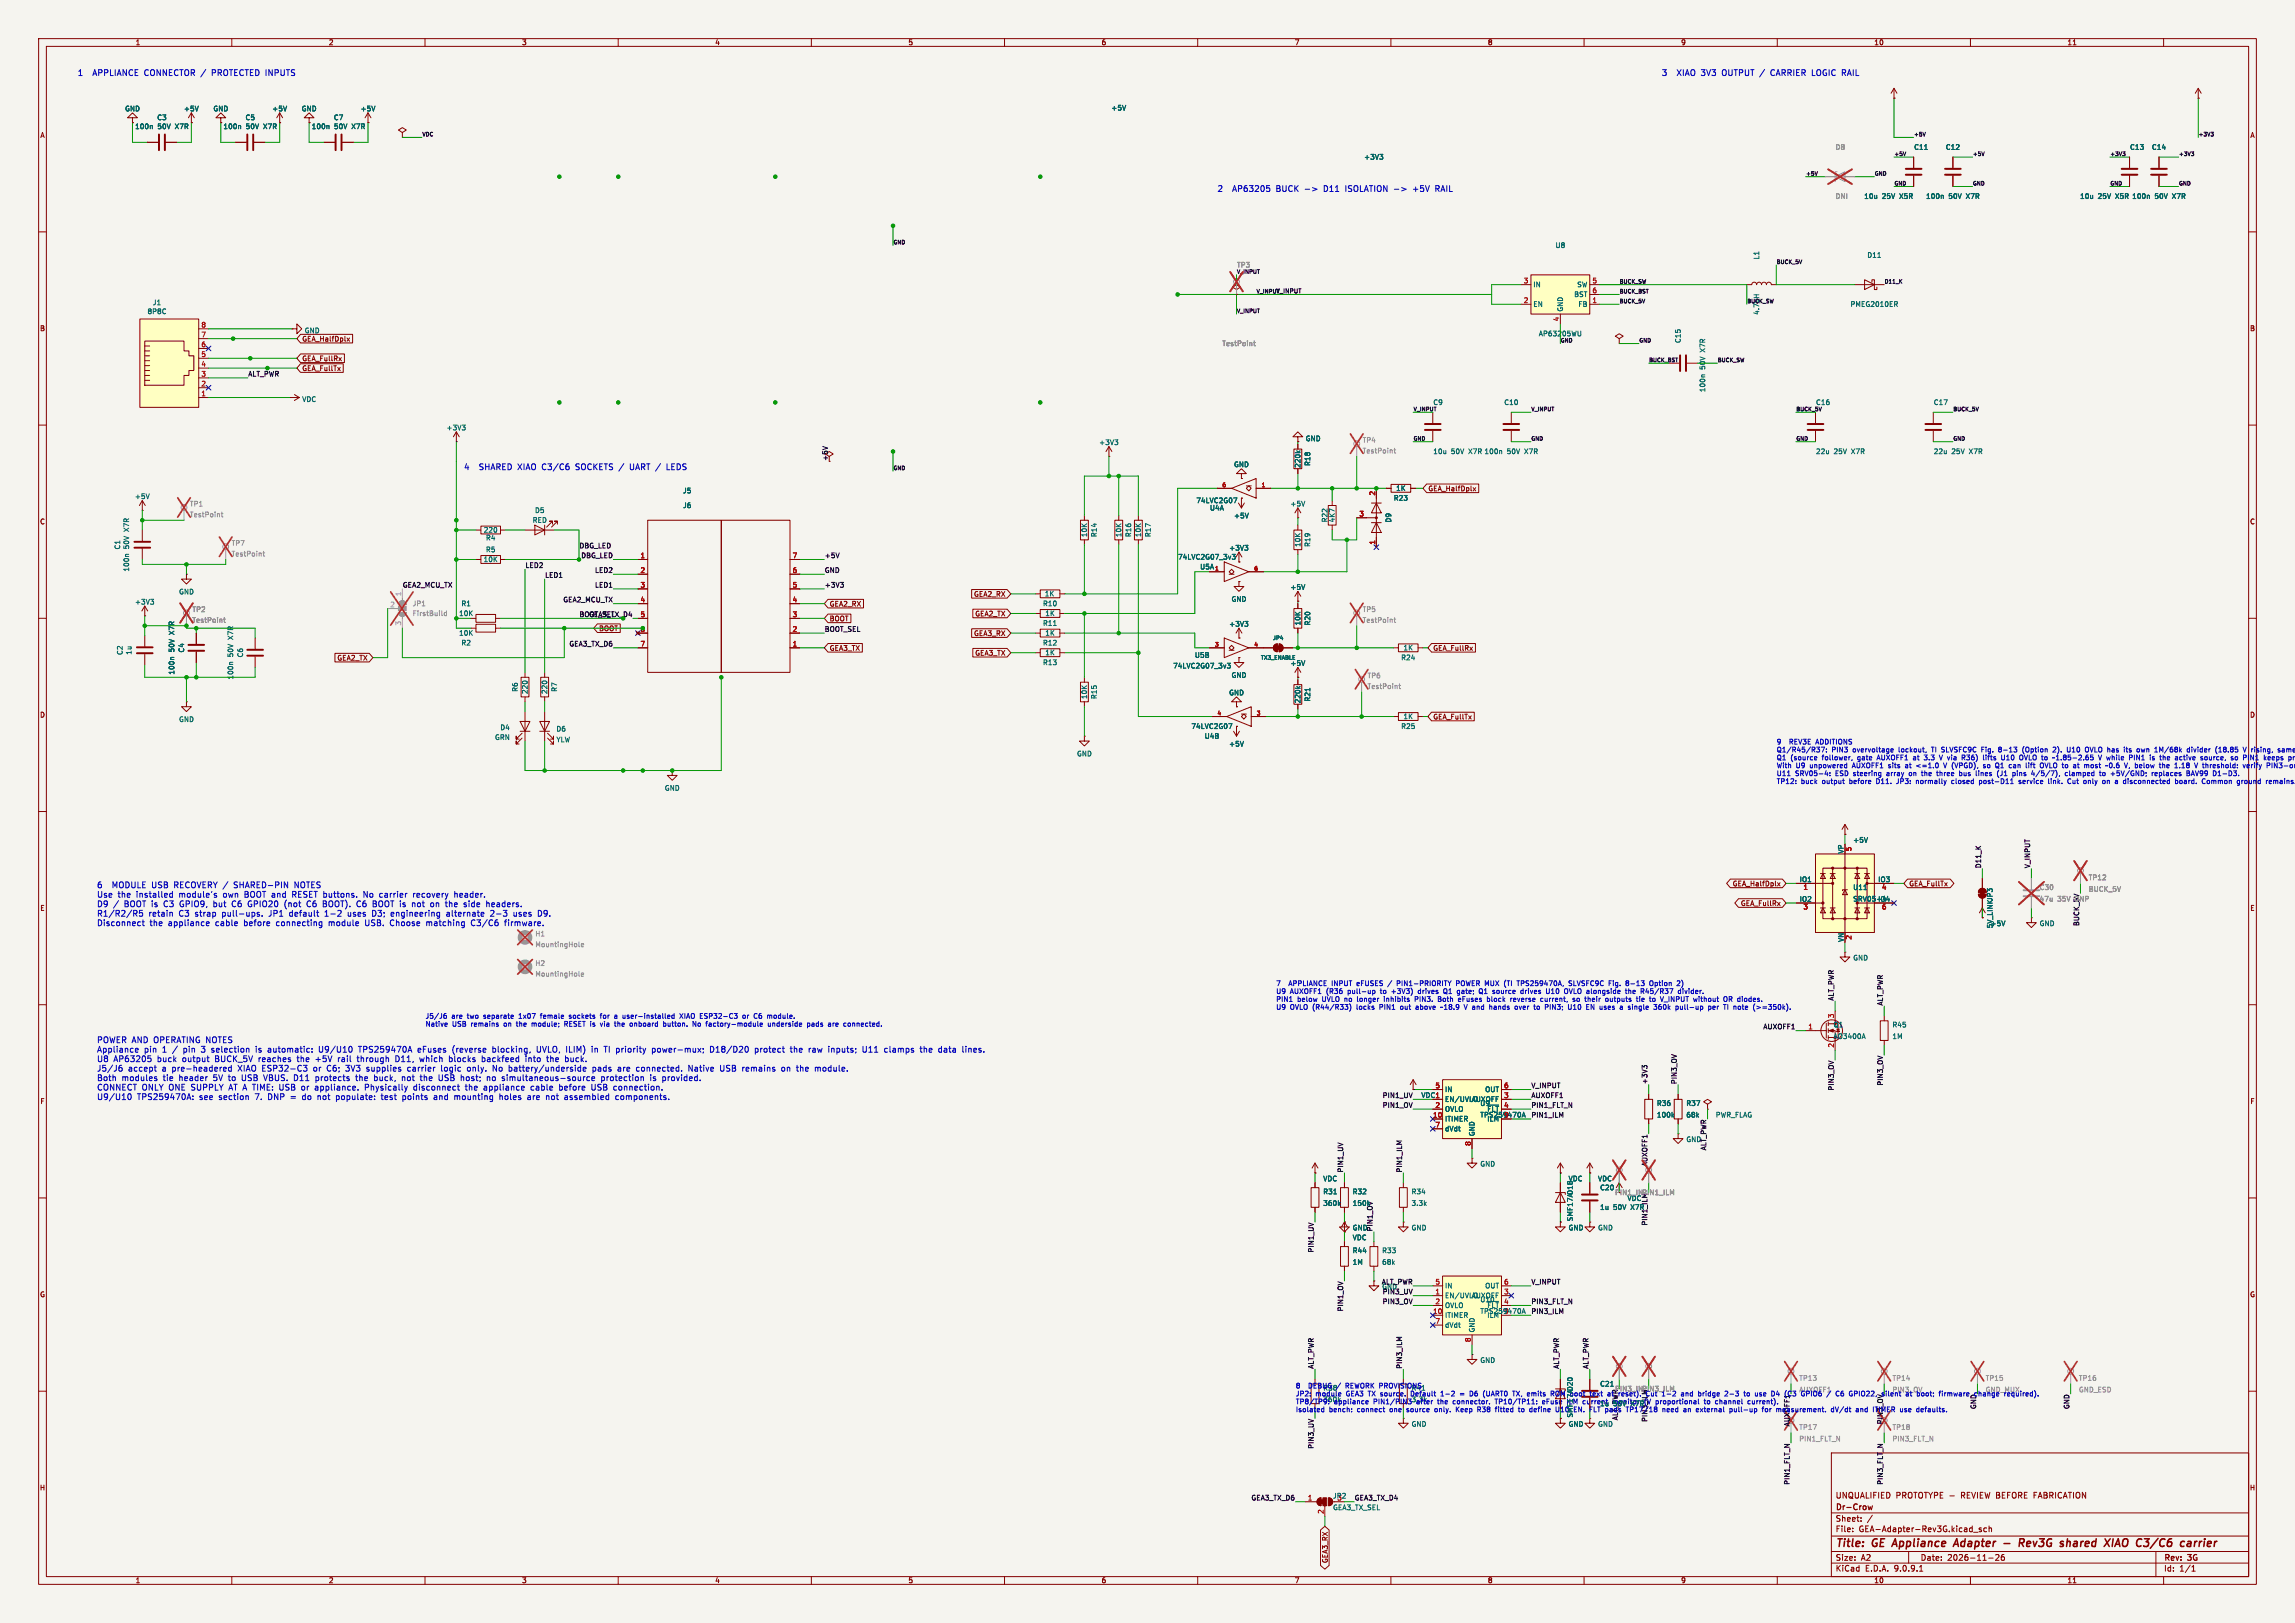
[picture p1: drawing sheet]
<svg xmlns="http://www.w3.org/2000/svg" width="594mm" height="420mm" viewBox="0 0 594 420" stroke-linecap="round" stroke-linejoin="round" font-family="sans-serif">
<defs><g id="words">
<g font-size="2.8" fill="#840000">
<text x="475" y="400.9">Title:</text>
<text x="484.7" y="400.9">GE Appliance</text>
<text x="507.5" y="400.9">Adapter</text>
<text x="525.9" y="400.9">Rev3G</text>
<text x="537.3" y="400.9">shared</text>
<text x="549.7" y="400.9">XIAO</text>
<text x="558.6" y="400.9">C3/C6</text>
<text x="570.9" y="400.9">carrier</text>
</g>
<g font-size="2.1" fill="#0000c2">
<text x="20" y="19.8">1</text>
<text x="24.1" y="19.8">APPLIANCE</text>
<text x="37.5" y="19.8">CONNECTOR /</text>
<text x="55.2" y="19.8">PROTECTED INPUTS</text>
<text x="430" y="19.8">3</text>
<text x="434.1" y="19.8">XIAO 3V3</text>
<text x="446" y="19.8">OUTPUT /</text>
<text x="458.9" y="19.8">CARRIER LOGIC RAIL</text>
<text x="315" y="49.8">2</text>
<text x="319.1" y="49.8">AP63205</text>
<text x="330.5" y="49.8">BUCK</text>
<text x="343" y="49.8">D11</text>
<text x="348.8" y="49.8">ISOLATION -&gt;</text>
<text x="366.6" y="49.8">+5V</text>
<text x="372.5" y="49.8">RAIL</text>
<text x="120" y="121.8">4</text>
<text x="124.1" y="121.8">SHARED XIAO C3/C6</text>
<text x="149.4" y="121.8">SOCKETS /</text>
<text x="163.7" y="121.8">UART /</text>
<text x="173.6" y="121.8">LEDS</text>
<text x="25" y="229.9">6</text>
<text x="25" y="232.4">Use</text>
<text x="29.1" y="229.9">MODULE USB</text>
<text x="30.5" y="232.4">the</text>
<text x="35.3" y="232.4">installed</text>
<text x="45.3" y="229.9">RECOVERY /</text>
<text x="46.5" y="232.4">module's</text>
<text x="58" y="232.4">own</text>
<text x="61.1" y="229.9">SHARED-PIN</text>
<text x="63.7" y="232.4">BOOT and</text>
<text x="76.4" y="232.4">RESET buttons.</text>
<text x="76.9" y="229.9">NOTES</text>
<text x="95.1" y="232.4">No</text>
<text x="99.4" y="232.4">carrier</text>
<text x="108.2" y="232.4">recovery</text>
<text x="119.1" y="232.4">header.</text>
<text x="25" y="234.8">D9</text>
<text x="25" y="237.3">R1/R2/R5</text>
<text x="25" y="239.8">Disconnect</text>
<text x="29.3" y="234.8">/</text>
<text x="32.2" y="234.8">BOOT is</text>
<text x="38.4" y="237.3">retain</text>
<text x="38.7" y="239.8">the</text>
<text x="42.7" y="234.8">C3</text>
<text x="43.6" y="239.8">appliance</text>
<text x="46.4" y="237.3">C3</text>
<text x="47" y="234.8">GPIO9,</text>
<text x="50.6" y="237.3">strap</text>
<text x="55.8" y="234.8">but</text>
<text x="55.9" y="239.8">cable</text>
<text x="57.8" y="237.3">pull-ups.</text>
<text x="60.8" y="234.8">C6</text>
<text x="63.4" y="239.8">before</text>
<text x="65" y="234.8">GPIO20</text>
<text x="70" y="237.3">JP1</text>
<text x="71.9" y="239.8">connecting</text>
<text x="74.6" y="234.8">(not</text>
<text x="75.5" y="237.3">default</text>
<text x="80.6" y="234.8">C6</text>
<text x="84.8" y="237.3">1-2</text>
<text x="84.9" y="234.8">BOOT).</text>
<text x="85.6" y="239.8">module</text>
<text x="90.9" y="237.3">uses</text>
<text x="93.8" y="234.8">C6</text>
<text x="95.2" y="239.8">USB.</text>
<text x="97.3" y="237.3">D3;</text>
<text x="98.1" y="234.8">BOOT is</text>
<text x="101.8" y="239.8">Choose</text>
<text x="102.4" y="237.3">engineering</text>
<text x="108.6" y="234.8">not</text>
<text x="111.4" y="239.8">matching</text>
<text x="113.5" y="234.8">on</text>
<text x="116.9" y="237.3">alternate</text>
<text x="117.6" y="234.8">the</text>
<text x="122.4" y="234.8">side</text>
<text x="123.1" y="239.8">C3/C6</text>
<text x="128.4" y="234.8">headers.</text>
<text x="128.4" y="237.3">2-3</text>
<text x="132" y="239.8">firmware.</text>
<text x="134.5" y="237.3">uses</text>
<text x="141" y="237.3">D9.</text>
<text x="25" y="270">POWER AND OPERATING NOTES</text>
<text x="25" y="272.5">Appliance</text>
<text x="25" y="274.9">U8</text>
<text x="29.4" y="274.9">AP63205</text>
<text x="37.3" y="272.5">pin</text>
<text x="40.8" y="274.9">buck</text>
<text x="42.1" y="272.5">1</text>
<text x="44.8" y="272.5">/</text>
<text x="47.4" y="274.9">output</text>
<text x="47.7" y="272.5">pin</text>
<text x="52.5" y="272.5">3</text>
<text x="55.3" y="272.5">selection</text>
<text x="55.9" y="274.9">BUCK_5V</text>
<text x="66.9" y="272.5">is</text>
<text x="67.3" y="274.9">reaches</text>
<text x="70.2" y="272.5">automatic:</text>
<text x="77.5" y="274.9">the</text>
<text x="82.4" y="274.9">+5V</text>
<text x="83.6" y="272.5">U9/U10</text>
<text x="88.3" y="274.9">rail</text>
<text x="93.5" y="274.9">through</text>
<text x="94" y="272.5">TPS259470A</text>
<text x="103.5" y="274.9">D11,</text>
<text x="109.5" y="272.5">eFuses</text>
<text x="110" y="274.9">which</text>
<text x="117.7" y="274.9">blocks</text>
<text x="118.6" y="272.5">(reverse</text>
<text x="126.3" y="274.9">backfeed</text>
<text x="129.1" y="272.5">blocking,</text>
<text x="137.8" y="274.9">into</text>
<text x="140.7" y="272.5">UVLO, ILIM)</text>
<text x="143.5" y="274.9">the</text>
<text x="148.3" y="274.9">buck.</text>
<text x="155.2" y="272.5">in</text>
<text x="158.7" y="272.5">TI priority</text>
<text x="171.3" y="272.5">power-mux;</text>
<text x="186.5" y="272.5">D18/D20</text>
<text x="198.2" y="272.5">protect</text>
<text x="207.6" y="272.5">the</text>
<text x="212.5" y="272.5">raw</text>
<text x="217.7" y="272.5">inputs;</text>
<text x="226.7" y="272.5">U11</text>
<text x="232.5" y="272.5">clamps</text>
<text x="242" y="272.5">the</text>
<text x="246.8" y="272.5">data</text>
<text x="253.2" y="272.5">lines.</text>
<text x="25" y="277.4">J5/J6</text>
<text x="25" y="279.8">Both</text>
<text x="31.5" y="279.8">modules</text>
<text x="33.1" y="277.4">accept</text>
<text x="42" y="277.4">a</text>
<text x="42.3" y="279.8">tie</text>
<text x="44.7" y="277.4">pre-headered</text>
<text x="46.5" y="279.8">header</text>
<text x="55.5" y="279.8">5V to</text>
<text x="61.9" y="277.4">XIAO ESP32-C3</text>
<text x="63.1" y="279.8">USB</text>
<text x="69" y="279.8">VBUS.</text>
<text x="76.9" y="279.8">D11</text>
<text x="81.7" y="277.4">or</text>
<text x="82.7" y="279.8">protects</text>
<text x="85.4" y="277.4">C6;</text>
<text x="90.4" y="277.4">3V3</text>
<text x="93.3" y="279.8">the</text>
<text x="95.9" y="277.4">supplies</text>
<text x="98.2" y="279.8">buck,</text>
<text x="105.5" y="279.8">not</text>
<text x="106.6" y="277.4">carrier</text>
<text x="110.4" y="279.8">the</text>
<text x="115.3" y="279.8">USB</text>
<text x="115.5" y="277.4">logic</text>
<text x="121.2" y="279.8">host;</text>
<text x="122.4" y="277.4">only.</text>
<text x="128.1" y="279.8">no</text>
<text x="129.2" y="277.4">No</text>
<text x="132.2" y="279.8">simultaneous-source</text>
<text x="133.5" y="277.4">battery/underside</text>
<text x="155.3" y="277.4">pads</text>
<text x="158" y="279.8">protection</text>
<text x="162" y="277.4">are</text>
<text x="166.9" y="277.4">connected.</text>
<text x="170.9" y="279.8">is</text>
<text x="174.1" y="279.8">provided.</text>
<text x="180.6" y="277.4">Native</text>
<text x="188.9" y="277.4">USB</text>
<text x="194.8" y="277.4">remains</text>
<text x="205.1" y="277.4">on</text>
<text x="209.2" y="277.4">the</text>
<text x="214.1" y="277.4">module.</text>
<text x="25" y="282.3">CONNECT ONLY ONE SUPPLY</text>
<text x="25" y="284.8">U9/U10</text>
<text x="35.5" y="284.8">TPS259470A:</text>
<text x="51.6" y="284.8">see</text>
<text x="56.8" y="284.8">section</text>
<text x="59.6" y="282.3">AT A TIME: USB</text>
<text x="66.3" y="284.8">7.</text>
<text x="69.8" y="284.8">DNP =</text>
<text x="78.9" y="282.3">or</text>
<text x="79" y="284.8">do</text>
<text x="82.5" y="282.3">appliance.</text>
<text x="83" y="284.8">not</text>
<text x="88" y="284.8">populate:</text>
<text x="95.6" y="282.3">Physically</text>
<text x="99.9" y="284.8">test</text>
<text x="105.5" y="284.8">points</text>
<text x="108.4" y="282.3">disconnect</text>
<text x="113.8" y="284.8">and</text>
<text x="119.2" y="284.8">mounting</text>
<text x="122" y="282.3">the</text>
<text x="126.8" y="282.3">appliance</text>
<text x="131.1" y="284.8">holes</text>
<text x="138.5" y="284.8">are</text>
<text x="139.2" y="282.3">cable</text>
<text x="143.4" y="284.8">not</text>
<text x="146.7" y="282.3">before</text>
<text x="148.4" y="284.8">assembled</text>
<text x="155.2" y="282.3">USB</text>
<text x="161.1" y="282.3">connection.</text>
<text x="161.7" y="284.8">components.</text>
</g>
<g font-size="2.1" fill="#840000">
<text x="475" y="388">UNQUALIFIED</text>
<text x="490.7" y="388">PROTOTYPE -</text>
<text x="507.7" y="388">REVIEW BEFORE FABRICATION</text>
<text x="475" y="394">Sheet:</text>
<text x="475" y="391.2">Dr-Crow</text>
<text x="475" y="396.7">File:</text>
<text x="481.1" y="396.7">GEA-Adapter-Rev3G.kicad_sch</text>
<text x="475" y="406.9">KiCad</text>
<text x="475" y="404.1">Size:</text>
<text x="481.7" y="404.1">A2</text>
<text x="482.7" y="406.9">E.D.A.</text>
<text x="490.3" y="406.9">9.0.9.1</text>
<text x="497" y="404.1">Date:</text>
<text x="504" y="404.1">2026-11-26</text>
<text x="560" y="404.3">Rev:</text>
<text x="560" y="406.9">Id:</text>
<text x="564.1" y="406.9">1/1</text>
<text x="566.4" y="404.3">3G</text>
</g>
<g font-size="1.8" fill="#840000">
<text x="35" y="11.9">1</text>
<text x="85" y="11.9">2</text>
<text x="135" y="11.9">3</text>
<text x="185" y="11.9">4</text>
<text x="235" y="11.9">5</text>
<text x="285" y="11.9">6</text>
<text x="335" y="11.9">7</text>
<text x="385" y="11.9">8</text>
<text x="435" y="11.9">9</text>
<text x="485" y="11.9">10</text>
<text x="535" y="11.9">11</text>
<text x="10.3" y="35.9">A</text>
<text x="582.3" y="35.9">A</text>
<text x="10.3" y="85.9">B</text>
<text x="78.1" y="88.6">GEA_HalfDplx</text>
<text x="78.7" y="86.4">GND</text>
<text x="582.3" y="85.9">B</text>
<text x="78.1" y="93.7">GEA_FullRx</text>
<text x="78.1" y="96.2">GEA_FullTx</text>
<text x="369.6" y="127.3">GEA_HalfDplx</text>
<text x="10.3" y="135.9">C</text>
<text x="582.3" y="135.9">C</text>
<text x="252" y="154.6">GEA2_RX</text>
<text x="214.6" y="157.2">GEA2_RX</text>
<text x="214.6" y="161">BOOT</text>
<text x="252.3" y="159.7">GEA2_TX</text>
<text x="154.9" y="163.5">BOOT</text>
<text x="252" y="164.8">GEA3_RX</text>
<text x="87.2" y="171.1">GEA2_TX</text>
<text x="214.6" y="168.6">GEA3_TX</text>
<text x="252.3" y="169.9">GEA3_TX</text>
<text x="370.8" y="168.6">GEA_FullRx</text>
<text x="10.3" y="185.9">D</text>
<text x="582.3" y="185.9">D</text>
<text x="370.8" y="186.4">GEA_FullTx</text>
<text x="448.3" y="229.6">GEA_HalfDplx</text>
<text x="494" y="229.6">GEA_FullTx</text>
<text x="10.3" y="235.9">E</text>
<text x="450.5" y="234.6">GEA_FullRx</text>
<text x="582.3" y="235.9">E</text>
<text x="10.3" y="285.9">F</text>
<text x="582.3" y="285.9">F</text>
<text x="383" y="289.4">TPS259470A</text>
<text x="10.3" y="335.9">G</text>
<text x="582.3" y="335.9">G</text>
<text x="10.2" y="385.9">H</text>
<text x="582.2" y="385.9">H</text>
<text x="343.9" y="404.6" transform="rotate(-90 343.9 404.6)">GEA3_RX</text>
<text x="35" y="409.9">1</text>
<text x="85" y="409.9">2</text>
<text x="135" y="409.9">3</text>
<text x="185" y="409.9">4</text>
<text x="235" y="409.9">5</text>
<text x="285" y="409.9">6</text>
<text x="335" y="409.9">7</text>
<text x="385" y="409.9">8</text>
<text x="435" y="409.9">9</text>
<text x="485" y="409.9">10</text>
<text x="535" y="409.9">11</text>
</g>
<g font-size="1.8" fill="#006464">
<text x="32.3" y="29">GND</text>
<text x="47.5" y="29">+5V</text>
<text x="55.1" y="29">GND</text>
<text x="70.4" y="29">+5V</text>
<text x="78" y="29">GND</text>
<text x="93.2" y="29">+5V</text>
<text x="287.5" y="28.8">+5V</text>
<text x="34.9" y="33.6">100n</text>
<text x="40.6" y="31.3">C3</text>
<text x="40.8" y="33.6">50V</text>
<text x="45.5" y="33.6">X7R</text>
<text x="57.7" y="33.6">100n</text>
<text x="63.4" y="31.3">C5</text>
<text x="63.7" y="33.6">50V</text>
<text x="68.3" y="33.6">X7R</text>
<text x="80.6" y="33.6">100n</text>
<text x="86.3" y="31.3">C7</text>
<text x="86.5" y="33.6">50V</text>
<text x="91.2" y="33.6">X7R</text>
<text x="353" y="41.5">+3V3</text>
<text x="495.3" y="39">C11</text>
<text x="503.5" y="39">C12</text>
<text x="551.2" y="39">C13</text>
<text x="556.9" y="39">C14</text>
<text x="482.4" y="51.7">10u</text>
<text x="487.1" y="51.7">25V</text>
<text x="491.8" y="51.7">X5R</text>
<text x="498.4" y="51.7">100n</text>
<text x="504.4" y="51.7">50V</text>
<text x="509" y="51.7">X7R</text>
<text x="538.3" y="51.7">10u</text>
<text x="543" y="51.7">25V</text>
<text x="547.7" y="51.7">X5R 100n</text>
<text x="557.7" y="51.7">50V</text>
<text x="562.4" y="51.7">X7R</text>
<text x="402.5" y="64.4">U8</text>
<text x="455.5" y="67.3" transform="rotate(-90 455.5 67.3)">L1</text>
<text x="483.2" y="66.9">D11</text>
<text x="396.7" y="74.5">IN</text>
<text x="407.3" y="77.1">BST</text>
<text x="408.1" y="74.5">SW</text>
<text x="38.1" y="81.5">8P8C</text>
<text x="39.4" y="79.2">J1</text>
<text x="396.7" y="79.6">EN</text>
<text x="404.7" y="80.8" transform="rotate(-90 404.7 80.8)">GND</text>
<text x="408.4" y="79.6">FB</text>
<text x="478.8" y="79.6">PMEG2010ER</text>
<text x="398.2" y="87.2">AP63205WU</text>
<text x="435.2" y="88.9" transform="rotate(-90 435.2 88.9)">C15</text>
<text x="441.6" y="95.6" transform="rotate(-90 441.6 95.6)">50V</text>
<text x="441.6" y="91" transform="rotate(-90 441.6 91)">X7R</text>
<text x="441.6" y="101.6" transform="rotate(-90 441.6 101.6)">100n</text>
<text x="78.1" y="104.2">VDC</text>
<text x="389.2" y="105">C10</text>
<text x="500.4" y="105">C17</text>
<text x="115.5" y="111.6">+3V3</text>
<text x="284.4" y="115.4">+3V3</text>
<text x="337.8" y="114.4">GND</text>
<text x="370.8" y="117.7">10u</text>
<text x="375.6" y="117.7">50V</text>
<text x="380.3" y="117.7">X7R 100n</text>
<text x="390.1" y="117.7">50V</text>
<text x="394.7" y="117.7">X7R</text>
<text x="469.9" y="117.7">22u</text>
<text x="474.6" y="117.7">25V</text>
<text x="479.3" y="117.7">X7R</text>
<text x="500.4" y="117.7">22u</text>
<text x="505.1" y="117.7">25V</text>
<text x="509.8" y="117.7">X7R</text>
<text x="319.3" y="121.1">GND</text>
<text x="336.8" y="121.2" transform="rotate(-90 336.8 121.2)">220k</text>
<text x="339.3" y="120.7" transform="rotate(-90 339.3 120.7)">R18</text>
<text x="34.8" y="129.3">+5V</text>
<text x="176.7" y="127.9">J5</text>
<text x="176.7" y="131.7">J6</text>
<text x="309.5" y="130.4">74LVC2G07</text>
<text x="333.9" y="131.2">+5V</text>
<text x="360.6" y="129.8">R23</text>
<text x="361.2" y="127.2">1K</text>
<text x="33.6" y="137.4" transform="rotate(-90 33.6 137.4)">X7R</text>
<text x="137.8" y="135.5">RED</text>
<text x="138.4" y="132.9">D5</text>
<text x="313" y="132.3">U4A</text>
<text x="319.3" y="134.3">+5V</text>
<text x="343.8" y="135.3" transform="rotate(-90 343.8 135.3)">R22</text>
<text x="345.7" y="135.3" transform="rotate(-90 345.7 135.3)">4K7</text>
<text x="360.3" y="135.3" transform="rotate(-90 360.3 135.3)">D9</text>
<text x="31.3" y="142.3" transform="rotate(-90 31.3 142.3)">C1</text>
<text x="33.6" y="142.1" transform="rotate(-90 33.6 142.1)">50V</text>
<text x="125.1" y="138">220</text>
<text x="125.7" y="140.1">R4</text>
<text x="125.7" y="143.1">R5</text>
<text x="281.5" y="139.1" transform="rotate(-90 281.5 139.1)">10K</text>
<text x="284.1" y="139.1" transform="rotate(-90 284.1 139.1)">R14</text>
<text x="290.4" y="139.1" transform="rotate(-90 290.4 139.1)">10K</text>
<text x="293" y="139.1" transform="rotate(-90 293 139.1)">R16</text>
<text x="295.5" y="139.1" transform="rotate(-90 295.5 139.1)">10K</text>
<text x="298" y="139.1" transform="rotate(-90 298 139.1)">R17</text>
<text x="318" y="142.7">+3V3</text>
<text x="336.8" y="141.6" transform="rotate(-90 336.8 141.6)">10K</text>
<text x="339.3" y="141.6" transform="rotate(-90 339.3 141.6)">R19</text>
<text x="33.6" y="148" transform="rotate(-90 33.6 148)">100n</text>
<text x="125.1" y="145.6">10K</text>
<text x="304.8" y="145">74LVC2G07_3v3</text>
<text x="310.5" y="147.5">U5A</text>
<text x="46.2" y="154">GND</text>
<text x="270.3" y="154.5">1K</text>
<text x="318.6" y="155.9">GND</text>
<text x="333.9" y="152.8">+5V</text>
<text x="34.8" y="156.6">+3V3</text>
<text x="118.7" y="159.6">10K</text>
<text x="119.3" y="157.1">R1</text>
<text x="269.8" y="157.1">R10</text>
<text x="270.4" y="159.6">1K</text>
<text x="336.8" y="162" transform="rotate(-90 336.8 162)">10K</text>
<text x="339.3" y="162" transform="rotate(-90 339.3 162)">R20</text>
<text x="45.3" y="164.1" transform="rotate(-90 45.3 164.1)">X7R</text>
<text x="60.6" y="165.3" transform="rotate(-90 60.6 165.3)">X7R</text>
<text x="118.7" y="164.7">10K</text>
<text x="119.3" y="167.2">R2</text>
<text x="269.8" y="162.2">R11</text>
<text x="269.8" y="167.2">R12</text>
<text x="270.4" y="164.7">1K</text>
<text x="318" y="162.4">+3V3</text>
<text x="31.9" y="169.6" transform="rotate(-90 31.9 169.6)">C2</text>
<text x="34.2" y="169.6" transform="rotate(-90 34.2 169.6)">1u</text>
<text x="45.3" y="168.7" transform="rotate(-90 45.3 168.7)">50V</text>
<text x="47.9" y="169" transform="rotate(-90 47.9 169)">C4</text>
<text x="60.6" y="170" transform="rotate(-90 60.6 170)">50V</text>
<text x="63.1" y="170.3" transform="rotate(-90 63.1 170.3)">C6</text>
<text x="269.8" y="172.3">R13</text>
<text x="270.4" y="169.8">1K</text>
<text x="303.5" y="173.2">74LVC2G07_3v3</text>
<text x="309.1" y="170.4">U5B</text>
<text x="333.9" y="172.5">+5V</text>
<text x="362.5" y="171">R24</text>
<text x="363.1" y="168.5">1K</text>
<text x="45.3" y="174.7" transform="rotate(-90 45.3 174.7)">100n</text>
<text x="60.6" y="176" transform="rotate(-90 60.6 176)">100n</text>
<text x="134.2" y="179.1" transform="rotate(-90 134.2 179.1)">R6</text>
<text x="136.8" y="179.7" transform="rotate(-90 136.8 179.7)">220</text>
<text x="141.8" y="179.7" transform="rotate(-90 141.8 179.7)">220</text>
<text x="144.4" y="179.1" transform="rotate(-90 144.4 179.1)">R7</text>
<text x="318.6" y="175.6">GND</text>
<text x="281.5" y="181" transform="rotate(-90 281.5 181)">10K</text>
<text x="284.1" y="181" transform="rotate(-90 284.1 181)">R15</text>
<text x="318" y="180.1">GND</text>
<text x="336.8" y="182.1" transform="rotate(-90 336.8 182.1)">220k</text>
<text x="339.3" y="181.7" transform="rotate(-90 339.3 181.7)">R21</text>
<text x="46.2" y="187">GND</text>
<text x="128" y="191.7">GRN</text>
<text x="129.4" y="189.1">D4</text>
<text x="143.9" y="189.5">D6</text>
<text x="308.2" y="188.8">74LVC2G07</text>
<text x="311.7" y="191.4">U4B</text>
<text x="362.5" y="188.8">R25</text>
<text x="363.1" y="186.3">1K</text>
<text x="143.9" y="192.3">YLW</text>
<text x="278.6" y="195.9">GND</text>
<text x="318" y="193.4">+5V</text>
<text x="172" y="204.8">GND</text>
<text x="477.3" y="221" transform="rotate(-90 477.3 221)">VP</text>
<text x="479.5" y="218.3">+5V</text>
<text x="465.7" y="228.3">IO1</text>
<text x="465.7" y="233.4">IO2</text>
<text x="479.5" y="230.5">U11</text>
<text x="479.5" y="233.5">SRV05-4IO4</text>
<text x="486" y="228.3">IO3</text>
<text x="515.1" y="239.9">+5V</text>
<text x="527.8" y="239.9">GND</text>
<text x="477.3" y="243.9" transform="rotate(-90 477.3 243.9)">VN</text>
<text x="515.9" y="240.4" transform="rotate(-90 515.9 240.4)">5V_LINKJP3</text>
<text x="479.5" y="248.7">GND</text>
<text x="474.4" y="269.1">AO3400A</text>
<text x="474.4" y="266.1">Q1</text>
<text x="489.7" y="269.1">1M</text>
<text x="489.7" y="266.1">R45</text>
<text x="367.8" y="284.3">VDC1</text>
<text x="373.9" y="282.8">IN</text>
<text x="373.9" y="285.3">EN/UVLO</text>
<text x="373.9" y="287.9">OVLO</text>
<text x="380.8" y="285.3">AUXOFF</text>
<text x="383" y="286.4">U9</text>
<text x="384.3" y="282.8">OUT</text>
<text x="384.8" y="287.9">~{FLT}</text>
<text x="428.7" y="286.4">R36</text>
<text x="436.3" y="286.4">R37</text>
<text x="373.9" y="290.4">ITIMER</text>
<text x="373.9" y="293">dVdt</text>
<text x="384.8" y="290.4">ILM</text>
<text x="428.7" y="289.4">100k</text>
<text x="436.3" y="289.4">68k</text>
<text x="444" y="289.4">PWR_FLAG</text>
<text x="381.9" y="294.1" transform="rotate(-90 381.9 294.1)">GND</text>
<text x="342.4" y="305.9">VDC</text>
<text x="383" y="302.1">GND</text>
<text x="405.9" y="305.9">VDC</text>
<text x="413.5" y="305.9">VDC</text>
<text x="342.4" y="309.2">R31</text>
<text x="350" y="309.2">R32</text>
<text x="365.2" y="309.2">R34</text>
<text x="414" y="308.2">C20</text>
<text x="342.4" y="312.2">360k</text>
<text x="350" y="312.2">150k</text>
<text x="365.2" y="312.2">3.3k</text>
<text x="407.3" y="316.2" transform="rotate(-90 407.3 316.2)">SMF17AD18</text>
<text x="414" y="313.3">1u</text>
<text x="417.6" y="313.3">50V</text>
<text x="422.2" y="313.3">X7R</text>
<text x="350" y="318.6">GND</text>
<text x="350" y="321.1">VDC</text>
<text x="355.3" y="318.8" transform="rotate(-90 355.3 318.8)">PIN1_OV</text>
<text x="365.2" y="318.6">GND</text>
<text x="405.9" y="318.6">GND</text>
<text x="413.5" y="318.6">GND</text>
<text x="350" y="327.5">1M</text>
<text x="350" y="324.5">R44</text>
<text x="357.6" y="327.5">68k</text>
<text x="357.6" y="324.5">R33</text>
<text x="373.9" y="333.6">IN</text>
<text x="384.3" y="333.6">OUT</text>
<text x="373.9" y="336.1">EN/UVLO</text>
<text x="373.9" y="338.7">OVLO</text>
<text x="373.9" y="341.2">ITIMER</text>
<text x="380.8" y="336.1">AUXOFF</text>
<text x="383" y="337.2">U10</text>
<text x="383" y="340.2">TPS259470A</text>
<text x="384.8" y="338.7">~{FLT}</text>
<text x="384.8" y="341.2">ILM</text>
<text x="389.2" y="340.1">9</text>
<text x="373.9" y="343.8">dVdt</text>
<text x="381.9" y="344.9" transform="rotate(-90 381.9 344.9)">GND</text>
<text x="383" y="352.9">GND</text>
<text x="414" y="359">C21</text>
<text x="400.3" y="363.5">eFuse</text>
<text x="403.5" y="361.4">ROM boot</text>
<text x="404.6" y="365.5">U10</text>
<text x="406.9" y="363.5">ILM</text>
<text x="414" y="364.1">1u</text>
<text x="417.6" y="364.1">50V</text>
<text x="422.2" y="364.1">X7R</text>
<text x="365.2" y="369.4">GND</text>
<text x="405.9" y="369.4">GND</text>
<text x="407.3" y="367" transform="rotate(-90 407.3 367)">SMF17AD20</text>
<text x="413.5" y="369.4">GND</text>
<text x="344.9" y="388">JP2</text>
<text x="346" y="388.4">3</text>
<text x="344.9" y="391">GEA3_TX_SEL</text>
</g>
<g font-size="1.8" fill="#939391">
<text x="475" y="39">D8</text>
<text x="475" y="51.7">DNI</text>
<text x="320" y="69.4">TP3</text>
<text x="316.2" y="89.8">TestPoint</text>
<text x="352.6" y="114.8">TP4</text>
<text x="352.6" y="117.5">TestPoint</text>
<text x="49" y="131.3">TP1</text>
<text x="49" y="134">TestPoint</text>
<text x="59.8" y="141.4">TP7</text>
<text x="59.8" y="144.2">TestPoint</text>
<text x="49.7" y="158.6">TP2</text>
<text x="49.7" y="161.4">TestPoint</text>
<text x="106.7" y="157.1">JP1</text>
<text x="106.7" y="159.6">FirstBuild</text>
<text x="352.6" y="158.6">TP5</text>
<text x="352.6" y="161.4">TestPoint</text>
<text x="353.8" y="175.7">TP6</text>
<text x="353.8" y="178.5">TestPoint</text>
<text x="540.5" y="228">TP12</text>
<text x="527.8" y="233.5">47u</text>
<text x="527.8" y="230.5">C30</text>
<text x="532.5" y="233.5">35V</text>
<text x="537.2" y="233.5">DNP</text>
<text x="540.5" y="231">BUCK_5V</text>
<text x="138.4" y="242.5">H1</text>
<text x="138.4" y="245.3">MountingHole</text>
<text x="138.4" y="250.1">H2</text>
<text x="138.4" y="252.9">MountingHole</text>
<text x="417.9" y="309.5">PIN1_IN PIN1_ILM</text>
<text x="421.1" y="311">VDC</text>
<text x="465.6" y="357.5">TP13</text>
<text x="489.7" y="357.5">TP14</text>
<text x="513.8" y="357.5">TP15</text>
<text x="537.9" y="357.5">TP16</text>
<text x="417.9" y="360.3">PIN3_IN PIN3_ILM</text>
<text x="421.9" y="361.4">reset).</text>
<text x="429.2" y="361.4">Cut</text>
<text x="537.9" y="360.5">GND_ESD</text>
<text x="418.8" y="367.7" transform="rotate(-90 418.8 367.7)">ALT_PWR</text>
<text x="465.6" y="370.2">TP17</text>
<text x="489.7" y="370.2">TP18</text>
<text x="465.6" y="373.2">PIN1_FLT_N</text>
<text x="489.7" y="373.2">PIN3_FLT_N</text>
</g>
<g font-size="1.8" fill="#a90000">
<text x="394.3" y="73.4">3</text>
<text x="412" y="73.4">5</text>
<text x="412" y="75.9">6</text>
<text x="394.3" y="78.5">2</text>
<text x="403.6" y="83.3" transform="rotate(-90 403.6 83.3)">4</text>
<text x="412" y="78.5">1</text>
<text x="52" y="84.8">8</text>
<text x="52" y="87.4">7</text>
<text x="52" y="89.9">6</text>
<text x="52" y="92.5">5</text>
<text x="52" y="95">4</text>
<text x="52" y="97.5">3</text>
<text x="52" y="100.1">2</text>
<text x="52" y="102.6">1</text>
<text x="356" y="128.3" transform="rotate(-90 356 128.3)">2</text>
<text x="351.7" y="133.7">3</text>
<text x="356" y="141" transform="rotate(-90 356 141)">1</text>
<text x="165.7" y="144.5">1</text>
<text x="165.7" y="148.3">2</text>
<text x="205" y="144.5">7</text>
<text x="205" y="148.3">6</text>
<text x="165.7" y="152.1">3</text>
<text x="165.7" y="156">4</text>
<text x="205" y="152.1">5</text>
<text x="205" y="156">4</text>
<text x="165.7" y="159.8">5</text>
<text x="205" y="159.8">3</text>
<text x="165.7" y="167.4">7</text>
<text x="205" y="163.6">2</text>
<text x="205" y="167.4">1</text>
<text x="479.5" y="220.4" transform="rotate(-90 479.5 220.4)">5</text>
<text x="466.7" y="230.6">1</text>
<text x="487" y="230.6">4</text>
<text x="466.7" y="235.7">3</text>
<text x="487" y="235.7">6</text>
<text x="479.5" y="243.3" transform="rotate(-90 479.5 243.3)">2</text>
<text x="474.7" y="263.6" transform="rotate(-90 474.7 263.6)">3</text>
<text x="467.9" y="266.4">1</text>
<text x="474.7" y="271.2" transform="rotate(-90 474.7 271.2)">2</text>
<text x="371.4" y="281.7">5</text>
<text x="389.2" y="281.7">6</text>
<text x="371.4" y="286.8">2</text>
<text x="389.2" y="284.2">3</text>
<text x="389.2" y="286.8">4</text>
<text x="370.8" y="289.3">10</text>
<text x="371.4" y="291.8">7</text>
<text x="389.2" y="289.3">9</text>
<text x="380.7" y="296.6" transform="rotate(-90 380.7 296.6)">8</text>
<text x="371.4" y="332.5">5</text>
<text x="371.4" y="335">1</text>
<text x="389.2" y="332.5">6</text>
<text x="389.2" y="335">3</text>
<text x="370.8" y="340.1">10</text>
<text x="371.4" y="337.6">2</text>
<text x="389.2" y="337.6">4</text>
<text x="371.4" y="342.6">7</text>
<text x="380.7" y="347.4" transform="rotate(-90 380.7 347.4)">8</text>
<text x="338.4" y="388.4">1</text>
<text x="342.6" y="391.9" transform="rotate(-90 342.6 391.9)">2</text>
</g>
<g font-size="1.8" fill="#0f0f0f">
<text x="455.5" y="81.6" transform="rotate(-90 455.5 81.6)">4.7uH</text>
<text x="64.1" y="97.5">ALT_PWR</text>
<text x="370.8" y="105">C9</text>
<text x="469.9" y="105">C16</text>
<text x="214.4" y="119.4" transform="rotate(-90 214.4 119.4)">+5V</text>
<text x="149.9" y="142">DBG_LED</text>
<text x="135.9" y="147.1">LED2</text>
<text x="141" y="149.6">LED1</text>
<text x="150.3" y="144.5">DBG_LED</text>
<text x="153.9" y="148.3">LED2</text>
<text x="213.4" y="148.3">GND</text>
<text x="213.4" y="144.5">+5V</text>
<text x="104.1" y="152.1">GEA2_MCU_TX</text>
<text x="145.7" y="155.9">GEA2_MCU_TX</text>
<text x="153.9" y="152.1">LED1</text>
<text x="213.4" y="152.1">+3V3</text>
<text x="149.9" y="159.8">BOOT_SEL</text>
<text x="147.2" y="167.4">GEA3_TX_D6</text>
<text x="213.4" y="163.6">BOOT_SEL</text>
<text x="512.8" y="224.8" transform="rotate(-90 512.8 224.8)">D11_K</text>
<text x="525.5" y="224.8" transform="rotate(-90 525.5 224.8)">V_INPUT</text>
<text x="538.2" y="239.7" transform="rotate(-90 538.2 239.7)">BUCK_5V</text>
<text x="474.7" y="259.1" transform="rotate(-90 474.7 259.1)">ALT_PWR</text>
<text x="487.4" y="260.4" transform="rotate(-90 487.4 260.4)">ALT_PWR</text>
<text x="456.3" y="266.4">AUXOFF1</text>
<text x="396.2" y="281.7">V_INPUT</text>
<text x="426.5" y="280.7" transform="rotate(-90 426.5 280.7)">+3V3</text>
<text x="434.1" y="280.7" transform="rotate(-90 434.1 280.7)">PIN3_OV</text>
<text x="487.4" y="281.1" transform="rotate(-90 487.4 281.1)">PIN3_OV</text>
<text x="357.8" y="286.8">PIN1_OV</text>
<text x="357.8" y="284.2">PIN1_UV</text>
<text x="396.2" y="286.8">PIN1_FLT_N</text>
<text x="396.2" y="284.2">AUXOFF1</text>
<text x="474.7" y="282.3" transform="rotate(-90 474.7 282.3)">PIN3_OV</text>
<text x="396.2" y="289.3">PIN1_ILM</text>
<text x="436.3" y="295.7">GND</text>
<text x="441.7" y="297.8" transform="rotate(-90 441.7 297.8)">ALT_PWR</text>
<text x="347.7" y="303.5" transform="rotate(-90 347.7 303.5)">PIN1_UV</text>
<text x="363" y="303.5" transform="rotate(-90 363 303.5)">PIN1_ILM</text>
<text x="426.5" y="301.9" transform="rotate(-90 426.5 301.9)">AUXOFF1</text>
<text x="426.5" y="317.3" transform="rotate(-90 426.5 317.3)">PIN1_ILM</text>
<text x="340.1" y="324.2" transform="rotate(-90 340.1 324.2)">PIN1_UV</text>
<text x="357.5" y="332.5">ALT_PWR</text>
<text x="357.6" y="333.8">GND</text>
<text x="357.8" y="335">PIN3_UV</text>
<text x="396.2" y="332.5">V_INPUT</text>
<text x="347.7" y="339.5" transform="rotate(-90 347.7 339.5)">PIN1_OV</text>
<text x="357.8" y="337.6">PIN3_OV</text>
<text x="396.2" y="340.1">PIN3_ILM</text>
<text x="396.2" y="337.6">PIN3_FLT_N</text>
<text x="340.1" y="354.3" transform="rotate(-90 340.1 354.3)">ALT_PWR</text>
<text x="363" y="354.3" transform="rotate(-90 363 354.3)">PIN3_ILM</text>
<text x="403.6" y="354.3" transform="rotate(-90 403.6 354.3)">ALT_PWR</text>
<text x="411.2" y="354.3" transform="rotate(-90 411.2 354.3)">ALT_PWR</text>
<text x="535.7" y="364.8" transform="rotate(-90 535.7 364.8)">GND</text>
<text x="487.4" y="368.7" transform="rotate(-90 487.4 368.7)">PIN3_OV</text>
<text x="340.1" y="375" transform="rotate(-90 340.1 375)">PIN3_UV</text>
<text x="323.8" y="388.4">GEA3_TX_D6</text>
<text x="350.5" y="388.4">GEA3_TX_D4</text>
<text x="463.3" y="384.3" transform="rotate(-90 463.3 384.3)">PIN1_FLT_N</text>
<text x="487.4" y="384.3" transform="rotate(-90 487.4 384.3)">PIN3_FLT_N</text>
</g>
<g font-size="1.8" fill="#a5a4a2">
<text x="103.9" y="154.4" transform="rotate(-90 103.9 154.4)">1</text>
<text x="100.9" y="157.2">2</text>
<text x="103.9" y="162" transform="rotate(-90 103.9 162)">3</text>
</g>
<g font-size="1.8" fill="#009600">
<text x="152.3" y="159.8">GEA3_TX_D4</text>
<text x="165.7" y="163.6">6</text>
</g>
<g font-size="1.8" fill="#0000c2">
<text x="459.7" y="192.7">9</text>
<text x="459.7" y="194.8">Q1/R45/R37:</text>
<text x="459.7" y="196.8">Q1</text>
<text x="463.3" y="192.7">REV3E ADDITIONS</text>
<text x="463.5" y="196.8">(source</text>
<text x="471.8" y="196.8">follower,</text>
<text x="474.1" y="194.8">PIN3</text>
<text x="479.7" y="194.8">overvoltage</text>
<text x="481.1" y="196.8">gate</text>
<text x="486.4" y="196.8">AUXOFF1</text>
<text x="491.7" y="194.8">lockout,</text>
<text x="495.9" y="196.8">at</text>
<text x="498.9" y="196.8">3.3</text>
<text x="500.5" y="194.8">TI SLVSFC9C</text>
<text x="503.1" y="196.8">V via</text>
<text x="509.3" y="196.8">R36)</text>
<text x="513.8" y="194.8">Fig.</text>
<text x="515" y="196.8">lifts</text>
<text x="518.4" y="194.8">8-13</text>
<text x="519.9" y="196.8">U10</text>
<text x="524.7" y="194.8">(Option</text>
<text x="524.8" y="196.8">OVLO to</text>
<text x="532.9" y="194.8">2).</text>
<text x="533.8" y="196.8">~1.85-2.65</text>
<text x="536.7" y="194.8">U10</text>
<text x="541.6" y="194.8">OVLO has</text>
<text x="545.9" y="196.8">V while</text>
<text x="552.1" y="194.8">its</text>
<text x="554.2" y="196.8">PIN1</text>
<text x="555.6" y="194.8">own</text>
<text x="559.8" y="196.8">is</text>
<text x="560.4" y="194.8">1M/68k</text>
<text x="562.6" y="196.8">the</text>
<text x="566.7" y="196.8">active</text>
<text x="569" y="194.8">divider</text>
<text x="573.5" y="196.8">source,</text>
<text x="576.5" y="194.8">(18.85</text>
<text x="581.6" y="196.8">so</text>
<text x="584" y="194.8">V rising,</text>
<text x="584.9" y="196.8">PIN1</text>
<text x="590.5" y="196.8">keeps</text>
<text x="593.3" y="194.8">sa</text>
<text x="459.7" y="198.9">With</text>
<text x="459.7" y="200.9">U11</text>
<text x="459.7" y="203">TP12:</text>
<text x="464.7" y="200.9">SRV05-4:</text>
<text x="464.8" y="198.9">U9</text>
<text x="466.2" y="203">buck</text>
<text x="468.6" y="198.9">unpowered</text>
<text x="471.8" y="203">output</text>
<text x="475.2" y="200.9">ESD steering</text>
<text x="479" y="203">before</text>
<text x="479.8" y="198.9">AUXOFF1</text>
<text x="486.1" y="203">D11.</text>
<text x="488.8" y="200.9">array</text>
<text x="489.3" y="198.9">sits</text>
<text x="491.6" y="203">JP3:</text>
<text x="493.8" y="198.9">at</text>
<text x="494.8" y="200.9">on</text>
<text x="496.8" y="203">normally</text>
<text x="496.9" y="198.9">&lt;=1.0</text>
<text x="498.3" y="200.9">the</text>
<text x="502.4" y="200.9">three</text>
<text x="504.2" y="198.9">V (VPGD),</text>
<text x="506.2" y="203">closed</text>
<text x="508.4" y="200.9">bus</text>
<text x="512.9" y="200.9">lines</text>
<text x="513.6" y="203">post-D11</text>
<text x="514.8" y="198.9">so</text>
<text x="518.2" y="198.9">Q1</text>
<text x="518.6" y="200.9">(J1</text>
<text x="521.9" y="198.9">can</text>
<text x="522.8" y="200.9">pins</text>
<text x="524" y="203">service</text>
<text x="526.5" y="198.9">lift</text>
<text x="527.9" y="200.9">4/5/7),</text>
<text x="530.4" y="198.9">OVLO to</text>
<text x="531.9" y="203">link.</text>
<text x="536.8" y="200.9">clamped</text>
<text x="537.1" y="203">Cut</text>
<text x="539.4" y="198.9">at</text>
<text x="541.4" y="203">only</text>
<text x="542.4" y="198.9">most</text>
<text x="546" y="200.9">to</text>
<text x="546.5" y="203">on</text>
<text x="548.2" y="198.9">~0.6</text>
<text x="549" y="200.9">+5V/GND;</text>
<text x="550" y="203">a</text>
<text x="552.3" y="203">disconnected</text>
<text x="553.3" y="198.9">V, below</text>
<text x="559.9" y="200.9">replaces</text>
<text x="562.7" y="198.9">the</text>
<text x="565.9" y="203">board.</text>
<text x="566.8" y="198.9">1.18</text>
<text x="569.1" y="200.9">BAV99</text>
<text x="572.2" y="198.9">V threshold:</text>
<text x="573.1" y="203">Common</text>
<text x="576.1" y="200.9">D1-D3.</text>
<text x="582.4" y="203">ground</text>
<text x="585.1" y="198.9">verify</text>
<text x="590.1" y="203">remain</text>
<text x="591.5" y="198.9">PIN3</text>
<text x="330.2" y="255.2">7</text>
<text x="330.2" y="257.3">U9</text>
<text x="333.8" y="255.2">APPLIANCE</text>
<text x="333.9" y="257.3">AUXOFF1</text>
<text x="343.4" y="257.3">(R36</text>
<text x="345" y="255.2">INPUT</text>
<text x="349.1" y="257.3">pull-up</text>
<text x="351.7" y="255.2">eFUSES</text>
<text x="357.8" y="257.3">to</text>
<text x="360.8" y="257.3">+3V3)</text>
<text x="362.4" y="255.2">PIN1-PRIORITY</text>
<text x="367.9" y="257.3">drives</text>
<text x="374.7" y="257.3">Q1</text>
<text x="378" y="255.2">POWER MUX (TI</text>
<text x="378.5" y="257.3">gate;</text>
<text x="384.3" y="257.3">Q1</text>
<text x="388.1" y="257.3">source</text>
<text x="394.4" y="255.2">TPS259470A,</text>
<text x="395.5" y="257.3">drives</text>
<text x="402.3" y="257.3">U10</text>
<text x="407.2" y="257.3">OVLO alongside</text>
<text x="408" y="255.2">SLVSFC9C</text>
<text x="418.5" y="255.2">Fig.</text>
<text x="423.1" y="255.2">8-13</text>
<text x="423.5" y="257.3">the</text>
<text x="427.6" y="257.3">R45/R37</text>
<text x="429.5" y="255.2">Option</text>
<text x="436.8" y="255.2">2)</text>
<text x="437.5" y="257.3">divider.</text>
<text x="110" y="263.7">J5/J6</text>
<text x="117" y="263.7">are</text>
<text x="121.3" y="263.7">two</text>
<text x="125.9" y="263.7">separate</text>
<text x="135.3" y="263.7">1x07</text>
<text x="141.3" y="263.7">female</text>
<text x="149" y="263.7">sockets</text>
<text x="157.5" y="263.7">for</text>
<text x="161.5" y="263.7">a</text>
<text x="163.9" y="263.7">user-installed</text>
<text x="179.1" y="263.7">XIAO</text>
<text x="184.6" y="263.7">ESP32-C3</text>
<text x="196" y="263.7">or</text>
<text x="199.3" y="263.7">C6</text>
<text x="203.1" y="263.7">module.</text>
<text x="330.2" y="259.3">PIN1</text>
<text x="330.2" y="261.4">U9</text>
<text x="333.9" y="261.4">OVLO (R44/R33)</text>
<text x="335.8" y="259.3">below</text>
<text x="342.3" y="259.3">UVLO no</text>
<text x="351.4" y="261.4">locks</text>
<text x="351.8" y="259.3">longer</text>
<text x="357.6" y="261.4">PIN1</text>
<text x="358.9" y="259.3">inhibits</text>
<text x="363.1" y="261.4">out</text>
<text x="367.1" y="259.3">PIN3.</text>
<text x="367.3" y="261.4">above</text>
<text x="373.3" y="259.3">Both</text>
<text x="374" y="261.4">~18.9</text>
<text x="378.8" y="259.3">eFuses</text>
<text x="380.3" y="261.4">V and</text>
<text x="386.4" y="259.3">block</text>
<text x="387.2" y="261.4">hands</text>
<text x="392.6" y="259.3">reverse</text>
<text x="394" y="261.4">over</text>
<text x="399.2" y="261.4">to</text>
<text x="400.7" y="259.3">current,</text>
<text x="402.2" y="261.4">PIN3;</text>
<text x="408.4" y="261.4">U10</text>
<text x="409.2" y="259.3">so</text>
<text x="412.5" y="259.3">their</text>
<text x="413.3" y="261.4">EN uses</text>
<text x="418.1" y="259.3">outputs</text>
<text x="422.4" y="261.4">a</text>
<text x="424.8" y="261.4">single</text>
<text x="426.3" y="259.3">tie</text>
<text x="429.9" y="259.3">to</text>
<text x="431.6" y="261.4">360k</text>
<text x="433" y="259.3">V_INPUT</text>
<text x="437.4" y="261.4">pull-up</text>
<text x="441.7" y="259.3">without</text>
<text x="446.1" y="261.4">per</text>
<text x="449.7" y="259.3">OR diodes.</text>
<text x="450.3" y="261.4">TI note</text>
<text x="458.3" y="261.4">(&gt;=350k).</text>
<text x="110" y="265.8">Native</text>
<text x="117.2" y="265.8">USB</text>
<text x="122.3" y="265.8">remains</text>
<text x="131.1" y="265.8">on</text>
<text x="134.7" y="265.8">the</text>
<text x="139" y="265.8">module;</text>
<text x="147.8" y="265.8">RESET is</text>
<text x="157.8" y="265.8">via</text>
<text x="161.9" y="265.8">the</text>
<text x="166.1" y="265.8">onboard</text>
<text x="175.1" y="265.8">button.</text>
<text x="183.1" y="265.8">No</text>
<text x="186.9" y="265.8">factory-module</text>
<text x="203.3" y="265.8">underside</text>
<text x="213.8" y="265.8">pads</text>
<text x="219.6" y="265.8">are</text>
<text x="223.9" y="265.8">connected.</text>
<text x="335.3" y="359.4">8</text>
<text x="338.8" y="359.4">DEBUG /</text>
<text x="348.8" y="359.4">REWORK PROVISIONS</text>
<text x="335.3" y="361.4">JP2:</text>
<text x="335.3" y="363.5">TP8/TP9:360k</text>
<text x="335.3" y="365.5">Isolated</text>
<text x="340.5" y="361.4">module</text>
<text x="342.4" y="360">R38</text>
<text x="344" y="365.5">bench:</text>
<text x="345.3" y="363.5">appliance</text>
<text x="348.6" y="361.4">GEA3 TX source.</text>
<text x="351.4" y="365.5">connect</text>
<text x="355.6" y="363.5">PIN1/PIN3</text>
<text x="360" y="365.5">one</text>
<text x="364.6" y="365.5">source</text>
<text x="365.2" y="363">3.3k</text>
<text x="365.2" y="360">R41</text>
<text x="365.9" y="361.4">Default</text>
<text x="367" y="363.5">after</text>
<text x="372" y="365.5">only.</text>
<text x="372.6" y="363.5">the</text>
<text x="373.8" y="361.4">1-2</text>
<text x="376.8" y="363.5">connector.</text>
<text x="377.7" y="365.5">Keep</text>
<text x="381.7" y="361.4">D6</text>
<text x="383.5" y="365.5">R38</text>
<text x="385.4" y="361.4">(UART0</text>
<text x="387.9" y="363.5">TP10/TP11:</text>
<text x="388.4" y="365.5">fitted</text>
<text x="393.3" y="361.4">TX, emits</text>
<text x="394.6" y="365.5">to</text>
<text x="397.6" y="365.5">define</text>
<text x="409.5" y="365.5">EN.</text>
<text x="411.2" y="363.5">current</text>
<text x="413.8" y="365.5">FLT pads</text>
<text x="414.1" y="361.4">text</text>
<text x="418.8" y="361.4">at</text>
<text x="419.1" y="363.5">monitor</text>
<text x="423.7" y="365.5">TP17/18</text>
<text x="427.6" y="363.5">(V</text>
<text x="430.7" y="363.5">proportional</text>
<text x="433.2" y="365.5">need</text>
<text x="433.5" y="361.4">1-2</text>
<text x="438.7" y="361.4">and</text>
<text x="438.9" y="365.5">an</text>
<text x="442.4" y="365.5">external</text>
<text x="443.3" y="361.4">bridge</text>
<text x="443.5" y="363.5">to</text>
<text x="446.5" y="363.5">channel</text>
<text x="450.4" y="361.4">2-3</text>
<text x="451.2" y="365.5">pull-up</text>
<text x="455.1" y="363.5">current).</text>
<text x="455.6" y="361.4">to</text>
<text x="458.6" y="361.4">use</text>
<text x="459.9" y="365.5">for</text>
<text x="463" y="361.4">D4</text>
<text x="463.7" y="365.5">measurement.</text>
<text x="465.6" y="360.5">AUXOFF1</text>
<text x="466.7" y="361.4">(C3</text>
<text x="471.2" y="361.4">GPIO6</text>
<text x="478" y="361.4">/</text>
<text x="478.1" y="365.5">dV/dt</text>
<text x="480.5" y="361.4">C6</text>
<text x="484.2" y="361.4">GPIO22,</text>
<text x="484.7" y="365.5">and</text>
<text x="489.3" y="365.5">ITIMER use</text>
<text x="489.7" y="360.5">PIN3_OV</text>
<text x="492.9" y="361.4">silent</text>
<text x="499.3" y="361.4">at</text>
<text x="501" y="365.5">defaults.</text>
<text x="502.3" y="361.4">boot;</text>
<text x="508.3" y="361.4">firmware</text>
<text x="511.5" y="364.8" transform="rotate(-90 511.5 364.8)">GND</text>
<text x="513.8" y="360.5">GND_MUX</text>
<text x="517.6" y="361.4">change</text>
<text x="525.6" y="361.4">required).</text>
<text x="426.5" y="368.1" transform="rotate(-90 426.5 368.1)">PIN3_ILM</text>
<text x="463.3" y="369.2" transform="rotate(-90 463.3 369.2)">AUXOFF1</text>
</g>
<text font-size="1.5" fill="#0f0f0f" x="330.2" y="76">V_INPUT</text>
<g font-size="1.4" fill="#0f0f0f">
<text x="109.2" y="35.4">VDC</text>
<text x="495.3" y="35.4">+5V</text>
<text x="569" y="35.4">+3V3</text>
<text x="490.2" y="40.4">+5V</text>
<text x="510.5" y="40.4">+5V</text>
<text x="546.1" y="40.4">+3V3</text>
<text x="563.9" y="40.4">+3V3</text>
<text x="467.4" y="45.5">+5V</text>
<text x="485.1" y="45.5">GND</text>
<text x="490.2" y="48.1">GND</text>
<text x="510.5" y="48.1">GND</text>
<text x="546.1" y="48.1">GND</text>
<text x="563.9" y="48.1">GND</text>
<text x="231.1" y="63.3">GND</text>
<text x="320" y="70.9">V_INPUT</text>
<text x="459.7" y="68.4">BUCK_5V</text>
<text x="325.1" y="76">V_INPUT</text>
<text x="419.1" y="73.5">BUCK_SW</text>
<text x="419.1" y="76">BUCK_BST</text>
<text x="487.7" y="73.5">D11_K</text>
<text x="320" y="81.1">V_INPUT</text>
<text x="419.1" y="78.5">BUCK_5V</text>
<text x="452.1" y="78.5">BUCK_SW</text>
<text x="403.9" y="88.7">GND</text>
<text x="424.2" y="88.7">GND</text>
<text x="426.7" y="93.8">BUCK_BST</text>
<text x="444.5" y="93.8">BUCK_SW</text>
<text x="365.8" y="106.5">V_INPUT</text>
<text x="396.2" y="106.5">V_INPUT</text>
<text x="464.8" y="106.5">BUCK_5V</text>
<text x="505.5" y="106.5">BUCK_5V</text>
<text x="365.8" y="114.1">GND</text>
<text x="396.2" y="114.1">GND</text>
<text x="464.8" y="114.1">GND</text>
<text x="505.5" y="114.1">GND</text>
<text x="231.1" y="121.7">GND</text>
</g>
<g font-size="1.4" fill="#a90000">
<text x="316.3" y="126.1">6</text>
<text x="326.4" y="126.1">1</text>
<text x="314.3" y="147.7">1</text>
<text x="324.5" y="147.7">6</text>
<text x="314.3" y="167.4">3</text>
<text x="324.5" y="167.4">4</text>
<text x="315" y="185.2">4</text>
<text x="325.1" y="185.2">3</text>
</g>
<g font-size="1.4" fill="#006464">
<text x="329.3" y="165.8">JP4</text>
<text x="326.2" y="170.9">TX3_ENABLE</text>
</g>
</g></defs>
<path d="M0 0h594v420h-594z" fill="#f5f4ef" stroke="#f5f4ef" stroke-width=".26"/>
<g fill="none" stroke="#840000" stroke-width=".26">
<path d="M10 10h574v400h-574zM12 12h570v396h-570zM60 10v2M110 10v2M160 10v2M210 10v2M260 10v2M310 10v2M360 10v2M410 10v2M460 10v2M510 10v2"/>
<path d="M536.6 11.6h.7M560 10v2M34.3 30.5h1.3l-1.3-1.3-1.3 1.3h1.3v1.3M34.3 31.8h.1M38.1 36.8h2.8M42.9 36.8h2.8M49.5 31.8h.1M49.5 29.2l-.7 1.3M49.5 29.2l.8 1.3M49.5 29.2v2.6M57.1 30.5h1.3l-1.3-1.3-1.2 1.3h1.2v1.3M57.1 31.8h.1"/>
<path d="M61 36.8h2.8M65.8 36.8h2.8M72.4 31.8h.1M72.4 29.2l-.8 1.3M72.4 29.2l.8 1.3M72.4 29.2v2.6M80 30.5h1.3l-1.3-1.3-1.3 1.3h1.3v1.3M80 31.8h.1M83.8 36.8h2.8M88.6 36.8h2.8M95.2 31.8h.1M95.2 29.2l-.7 1.3"/>
<path d="M95.2 29.2l.8 1.3M95.2 29.2v2.6M104.1 34.3l1.1-.6-1.1-.7-1 .7 1 .6v1.3M104.1 35.6h.1M569 25.4h.1M569 22.9l-.8 1.2M569 22.9l.7 1.2M569 22.9v2.5M495.3 40.6v2.8M495.3 45.5v2.8M505.5 40.6v2.8M505.5 45.5v2.8"/>
<path d="M551.2 40.6v2.8M551.2 45.5v2.8M558.8 40.6v2.8M558.8 45.5v2.8M10 60h2M320 74.9l1.1-.6-1.1-.6-1 .6 1 .6v1.3M320 76.2h.1M582 60h2M419.1 87.6l1-.6-1-.6-1 .6 1 .6v1.3M419.1 88.9h.1M431.8 94h2.8M436.6 94h2.8"/>
<path d="M10 110h2M214.6 118.1l1-.6-1-.7-1 .7 1 .6v1.3M334.9 116.2h2v5.1h-2zM335.9 113h1.3l-1.3-1.2-1.3 1.2h1.3v1.3M335.9 114.3h.1M335.9 114.9v1.3M370.8 106.7v2.8M370.8 111.5v2.8M582 110h2M135.9 137.2h7.6M138.4 135.9l2.6 1.3-2.6 1.2zM141 135.9v2.5"/>
<path d="M143 135.6v-.7h-.8h.8l-1.5 1.5M144.3 135.6v-.7h-.8h.8l-1.6 1.5M167.6 134.6h19.1v39.4h-19.1zM186.7 134.6h17.8v39.4h-17.8zM293.6 134.6h2.1v5.1h-2.1zM294.6 133.4v1.2M294.6 139.7v1.3M315 126.4h3.8M318.8 126.4l6.3-2.6v5.1zM320.5 130.2l.8 1.2M321.3 122.6h1.3l-1.3-1.3-1.3 1.3h1.3v1.2M321.3 123.8h.1"/>
<path d="M321.3 128.9h.1M321.3 128.9v2.5M322.1 130.2l-.8 1.2M322.6 126.4l.6-.7 .6 .7-.6 .6zM322.6 125.7h1.2M325.1 126.4h3.8M335.9 134h.1M335.9 121.3v1.3M335.9 131.4v2.6M335.9 131.4l-.7 1.3M335.9 131.4l.8 1.3M343.8 130.8h2v5.1h-2z"/>
<path d="M344.8 129.5v1.3M344.8 135.9v1.3M351.2 134h5M355 135.3h2.5M355 130.2h2.5M356.2 135.3l1.3 2.5h-2.5zM356.2 130.2l1.3 2.5h-2.5zM356.2 126.4v15.2M358.8 126.4h1.2M360 125.3h5.1v2.1h-5.1zM365.1 126.4h1.3M165.1 148.6h2.5"/>
<path d="M165.1 144.8h2.5M165.1 152.4h2.5M165.1 156.2h2.5M204.5 148.6h2.5M204.5 144.8h2.5M204.5 152.4h2.5M204.5 156.2h2.5M313.1 148h3.8M316.9 145.4l6.3 2.6-6.3 2.5zM318.1 148l.7-.7 .6 .7-.6 .6zM318.1 148.6h1.3M320.7 145.4h.1"/>
<path d="M320.7 150.5v1.3h1.2l-1.2 1.2-1.3-1.2h1.3M320.7 150.5h.1M320.7 142.9l-.8 1.2M320.7 142.9l.7 1.2M320.7 142.9v2.5M323.2 148h3.8M10 160h2M164.7 163.4l.8 .8M165.1 160h2.5M165.1 167.6h2.5M165.1 163.8h2.5M165.5 163.4l-.8 .8"/>
<path d="M204.5 160h2.5M204.5 167.6h2.5M204.5 163.8h2.5M313.1 167.6h3.8M316.9 165.1l6.3 2.5-6.3 2.6zM318.1 167.6l.7-.6 .6 .6-.6 .7zM318.1 168.3h1.3M320.7 170.2v1.3h1.2l-1.2 1.2-1.3-1.2h1.3M320.7 170.2h.1M323.2 167.6h6.4M329.9 166.9l.7-.3v2.1a1.02 1.02 0 0 1-.9-.7 1.02 1.02 0 0 1 .2-1.1zM331.1 166.6a1.02 1.02 0 0 1 1 1 1.02 1.02 0 0 1-1 1.1z"/>
<path d="M332.1 167.6h2.5M582 160h2M313.7 185.4h3.8M317.5 185.4l6.3-2.5v5.1zM319.3 189.2l.7 1.3M320 188h.1M320 181.6h1.3l-1.3-1.3-1.2 1.3h1.2v1.3M320 182.9h.1M320 188v2.5M320.8 189.2l-.8 1.3M321.3 185.4l.6-.6 .7 .6-.7 .7zM321.3 184.8h1.3"/>
<path d="M323.8 185.4h3.9M10 210h2M582 210h2M10 260h2M582 260h2M10 310h2M582 310h2M10 360h2M474 376h108v32h-108zM582 360h2M474 397.5h108M474 391.5h108"/>
<path d="M479.5 396.2v.2M479.5 395.4v.2M481.7 393.5v.2M481.7 392.7v.2M484.6 392.1l-1.3 1.9M510.8 396.5h1.2M512.8 395.4h-.3l-.3 .2 .1 .2 .5 .1v.4h-.6M514.2 395.4h-.5l-.2 .3 .1 .6h.6M514.8 395.5l.6-.1 .1 1M514.8 394.9v1.5M60 408v2M110 408v2"/>
<path d="M160 408v2M210 408v2M260 408v2M310 408v2M360 408v2M410 408v2M460 408v2M474 404.5h108M474 401.5h108M494 401.5v3M496.8 406.6h.9M497 405.4l.2-.3v1.5"/>
<path d="M510 408v2M514.7 403.2h1.2M517.3 402.4v.5l-.8 .9h.9M518.2 402.4l-.2 1.1 .2 .3 .5-.2v-.7l-.5-.1-.2 .3M536.6 409.6h.7M558 401.5v6.5M560 408v2M567.3 406.6h.9M567.3 405.5l.4-.4v1.5"/>
</g>
<g fill="none" stroke="#840000" stroke-width=".4">
<path d="M505.8 399.6h1M518.7 399.4h1.5M522.7 399.2l1-.1 .2-.2v-.5l-.3-.2h-.8l-.2 2M523.2 399.2l.5 1M525.3 398.9l-.6 .1-.2 .9 .3 .3h.4M525.6 399.3l-1 .2M535.6 398.9l.3 .2-.2 1.1M547.6 399.6h1M558.6 398.1l-2.1 2.6M568.1 398.9l-.2 1.3M568.7 398.9l-.7 .3M569.3 398.9l-.1 1.3"/>
<path d="M569.9 398.9l-.6 .3M505.5 400.2l1-2 .4 2M547.4 400.2l.9-2 .4 2"/>
</g>
<path d="M484.6 389.7l-.3 1-.2-.7-.3 .7" fill="none" stroke="#840000" stroke-width=".3"/>
<g fill="none" stroke="#9c9b98" stroke-width=".26">
<path d="M320 73.7v2.5M351.2 115.6v2.5M100.3 157.5h2.8M103.1 158.5h2.1a1.02 1.02 0 0 1-1.1 1 1.02 1.02 0 0 1-1-1zM103.4 155.8a1.02 1.02 0 0 1 1.1-.3 1.02 1.02 0 0 1 .7 1h-2.1zM104.1 152.4v3M104.1 159.5v3.1"/>
<circle cx="320" cy="72.9" r=".76"/>
<circle cx="351.2" cy="114.8" r=".76"/>
</g>
<path d="M324.4 88.6h.5M324.6 88.2v1.1l.3 .2M360.8 116.4h.5M360.9 116v1.1l.4 .2M115.6 158.1v1.2M115.6 158.5h-.4l-.2 .2 .1 .6h.5" fill="none" stroke="#939391" stroke-width=".26"/>
<path d="M318.4 70.4l3.3 5M321.7 70.4l-3.3 5M349.5 112.3l3.3 5M352.8 112.3l-3.3 5M101.1 153.2l5.8 8.6M106.9 153.2l-5.8 8.6" fill="none" stroke="#e12e31" stroke-width=".46"/>
<g fill="none" stroke="#006464" stroke-width=".26">
<path d="M39.2 32.5l.2 .2v.6M51.3 27.5l-.4 1.2M62.1 32.5l.2 .2v.6M74.2 27.5l-.4 1.2M85 32.5l.2 .2v.6M97.1 27.5l-.5 1.2M357.1 39.9h.8l-.4 .5M498.1 38.7h.8M357.7 40.4l.2 .3-.2 .5M502.8 50.5l.2 .2v.7M556.1 50.5l.2 .2v.7M441.3 97h-.7l-.2 .2"/>
<path d="M335.6 116.7l.5 .4M336.5 116.7l-.5 .3M319.3 128.8h.8l-.5 1.3M323.1 132.8l-.4 1.2M337.7 129.7l-.4 1.3M318.9 143.5h.8l-.4 .4 .3 .2v.5h-.7M322.2 141.1h.8l-.5 .5M322.7 141.6l.3 .2-.3 .6M317.7 171.6h.7l-.4 .5 .4 .1v.6h-.7M318 187.3h.9l-.6 1.2M321.9 191.8l-.5 1.3"/>
</g>
<g fill="none" stroke="#840000" stroke-width=".51">
<path d="M41.1 34.8v4.1M42.7 34.8v4.1M64 34.8v4.1M65.5 34.8v4.1M86.9 34.8v4.1M88.4 34.8v4.1M493.3 43.7h4M493.3 45.2h4M503.4 43.7h4.1M503.4 45.2h4.1M549.1 43.7h4.1M549.1 45.2h4.1"/>
<path d="M556.8 43.7h4M556.8 45.2h4M434.8 91.9v4.1M436.4 91.9v4.1M368.8 109.7h4.1M368.8 111.3h4.1"/>
</g>
<g fill="#840000" stroke="#840000" stroke-width=".26">
<path d="M330.3 167.1h1v1h-1z"/>
<path d="M329.9 166.9l.7-.3v2.1a1.02 1.02 0 0 1-.9-.7 1.02 1.02 0 0 1 .2-1.1z"/>
<path d="M331.1 166.6a1.02 1.02 0 0 1 1 1 1.02 1.02 0 0 1-1 1.1z"/>
<circle cx="356.2" cy="134" r=".25"/>
</g>
<g fill="#9c9b98" stroke="#9c9b98" stroke-width=".26">
<path d="M103.6 156.5h1v.5h-1z"/>
<path d="M103.4 155.8a1.02 1.02 0 0 1 1.1-.3 1.02 1.02 0 0 1 .7 1h-2.1z"/>
<path d="M103.1 157h2.1v1h-2.1z"/>
<path d="M103.1 158.5h2.1a1.02 1.02 0 0 1-1.1 1 1.02 1.02 0 0 1-1-1z"/>
</g>
<path d="M396.2 71.1h15.3v10.2h-15.3z" fill="#ffffc2"/>
<g fill="none" stroke="#840000" stroke-width=".26">
<path d="M393.7 73.7h2.5M393.7 78.7h2.5M396.2 71.1h15.3v10.2h-15.3zM411.5 73.7h2.5M411.5 78.7h2.5M411.5 76.2h2.5M403.9 81.3v2.5M118.1 114.3h.1M118.1 111.8l-.8 1.2M118.1 111.8l.8 1.2M118.1 111.8v2.5M391.2 106.7v2.8"/>
<path d="M391.2 111.5v2.8M469.9 106.7v2.8M469.9 111.5v2.8M500.4 106.7v2.8M500.4 111.5v2.8M123.2 137.2h1.3M124.5 136.1h5v2.1h-5zM129.5 137.2h1.3M334.9 137.2h2v5h-2zM335.9 135.9v1.3M334.9 157.5h2v5.1h-2zM335.9 155.6h.1"/>
<path d="M335.9 142.2v1.3M335.9 153v2.6M335.9 156.2v1.3M335.9 153l-.7 1.3M335.9 153l.8 1.3M334.9 177.2h2v5h-2zM335.9 175.3h.1M335.9 162.6v1.2M335.9 172.7v2.6M335.9 175.9v1.3M335.9 172.7l-.7 1.3M335.9 172.7l.8 1.3"/>
<path d="M360.7 167.6h1.2M361.9 166.6h5.1v2.1h-5.1zM367 167.6h1.3M335.9 182.2v1.3M360.7 185.4h1.2M361.9 184.4h5.1v2h-5.1zM367 185.4h1.3M348 318.8h.1M348 316.2l-.8 1.3M348 316.2l.7 1.3M348 316.2v2.6"/>
</g>
<path d="M409.2 85.7v1l-.5 .2M119.6 110h.8l-.4 .5M120.2 110.5l.2 .2-.2 .6M388.5 116.6l.2 .2v.6M337.7 151.3l-.4 1.3M335.6 177.6l.5 .5M336.5 177.6l-.5 .4M337.7 171l-.4 1.2M339 178.1v.7" fill="none" stroke="#006464" stroke-width=".26"/>
<g fill="none" stroke="#9c9b98" stroke-width=".26">
<path d="M351.2 159.4v2.5M352.4 176.5v2.6M426.7 354.3v2.6M463.5 355.6v2.5M487.7 355.6v2.5M511.8 355.6v2.5M535.9 355.6v2.5M463.5 368.3v2.5"/>
<circle cx="351.2" cy="158.6" r=".76"/>
<circle cx="352.4" cy="175.8" r=".76"/>
<circle cx="426.7" cy="353.6" r=".76"/>
<circle cx="463.6" cy="354.8" r=".76"/>
<circle cx="487.7" cy="354.8" r=".76"/>
<circle cx="511.8" cy="354.8" r=".76"/>
<circle cx="535.9" cy="354.8" r=".76"/>
<circle cx="463.6" cy="367.5" r=".76"/>
</g>
<path d="M360.9 159.8v1.1l.4 .2M360.8 160.2h.5M362 177.4h.5M362.2 176.9v1.1l.3 .2" fill="none" stroke="#939391" stroke-width=".26"/>
<g fill="none" stroke="#e12e31" stroke-width=".46">
<path d="M349.5 156.1l3.3 5M352.8 156.1l-3.3 5M350.8 173.3l3.3 5M354.1 173.3l-3.3 5M425.1 351.1l3.3 5M428.4 351.1l-3.3 5M461.9 352.3l3.3 5.1M465.2 352.3l-3.3 5.1M486 352.3l3.3 5.1M489.3 352.3l-3.3 5.1M510.2 352.3l3.2 5.1M513.4 352.3l-3.2 5.1"/>
<path d="M534.3 352.3l3.3 5.1M537.6 352.3l-3.3 5.1M461.9 365l3.3 5.1M465.2 365l-3.3 5.1"/>
</g>
<path d="M389.1 109.7h4.1M389.1 111.3h4.1M467.9 109.7h4M467.9 111.3h4M498.3 109.7h4.1M498.3 111.3h4.1" fill="none" stroke="#840000" stroke-width=".51"/>
<path d="M373.4 279.4h15.2v15.2h-15.2z" fill="#ffffc2"/>
<g fill="none" stroke="#840000" stroke-width=".26">
<path d="M490.2 25.4h.1M490.2 22.9l-.7 1.2M490.2 22.9l.8 1.2M490.2 22.9v2.5M452.1 73.7h1.3l.2-.5 .4-.2 .5 .2 .2 .5 .1-.5 .5-.2 .4 .2 .2 .5 .2-.5 .5-.2 .4 .2 .2 .5 .2-.5 .4-.2 .5 .2 .2 .5h1.2M480.1 73.7h7.6M482.6 72.4l2.5 1.3-2.5 1.2zM484.5 73v-.6h.6v2.5h.7v-.6M477.5 215.9h.1M477.5 213.4l-.7 1.2M477.5 213.4l.8 1.2M477.5 213.4v2.5"/>
<path d="M365.8 279.4l-.8 1.3M365.8 279.4l.7 1.3M365.8 279.4v2.5M373.4 279.4h15.2v15.2h-15.2zM467.4 266.7h5.3M472.7 264.8v3.8M473.2 264.9h2.5v3.6h-2.5M473.2 266.7h1.8v5.1M473.2 264.4v1M473.2 266.2v1M473.2 268v1M475 261.6v2.6"/>
<path d="M475.7 266.3l.4 .7h-.7zM486.7 264.2h2v5h-2zM487.7 262.9v1.3M487.7 269.2v1.3M365.8 281.9h.1M370.8 281.9h2.6M370.8 284.5h2.6M370.8 287h2.6M370.8 289.6h2.6M370.8 292.1h2.6M381 299.7v1.3h1.3l-1.3 1.3-1.3-1.3h1.3M381 299.7h.1"/>
<path d="M381 294.6v2.6M388.6 281.9h2.6M388.6 284.5h2.6M388.6 287h2.6M425.7 284.5h2v5.1h-2zM426.7 283.2v1.3M426.7 289.6v1.2M433.3 284.5h2.1v5.1h-2.1zM434.3 283.2v1.3M434.3 289.6v1.2M339.3 307.3h2.1v5.1h-2.1zM340.4 303.5h.1"/>
<path d="M340.4 301v2.5M340.4 306.1v1.2M340.4 312.4v1.3M340.4 301l-.8 1.3M340.4 301l.7 1.3M347 307.3h2v5.1h-2zM348 316.2v1.3h1.2l-1.2 1.3-1.3-1.3h1.3M348 316.2h.1M348 306.1v1.2M348 312.4v1.3M362.2 307.3h2v5.1h-2zM363.2 316.2v1.3h1.3l-1.3 1.3-1.3-1.3h1.3"/>
<path d="M363.2 316.2h.1M363.2 306.1v1.2M363.2 312.4v1.3M402.6 308.6h2.5v.5M403.9 308.6l1.2 2.6h-2.5zM403.9 316.2v1.3h1.2l-1.2 1.3-1.3-1.3h1.3M403.9 316.2h.1M403.9 303.5h.1M403.9 301v2.5M403.9 306.1v7.6M403.9 301l-.8 1.3M403.9 301l.7 1.3"/>
<path d="M411.5 303.5h.1M411.5 316.2v1.3h1.2l-1.2 1.3-1.3-1.3h1.3M411.5 316.2h.1M411.5 301l-.8 1.3M411.5 301l.7 1.3M411.5 301v2.5M411.5 306.1v2.8M411.5 310.9v2.8M419.1 306.1l-.8 1.2M419.1 306.1l.8 1.2M419.1 306.1v2.5M347 322.6h2v5.1h-2z"/>
<path d="M348 321.3v1.3M348 327.7v1.2M354.6 322.6h2v5.1h-2zM355.6 331.5v1.2h1.3l-1.3 1.3-1.3-1.3h1.3M355.6 331.5h.1M355.6 321.3v1.3M355.6 327.7v1.2"/>
<circle cx="474.1" cy="266.7" r="2.79"/>
</g>
<g fill="none" stroke="#006464" stroke-width=".26">
<path d="M291.4 27.2l-.4 1.3M454 76.3h1.2M454.6 76.3v.7M486 66.6h.7M490.7 78.7l.4 .6M491 78.1v.6M483.4 216.7l-.4 1.3M482.4 267.5l.4 1.3M385.1 286h2.8M393.9 289.1l.5-1.3 .4 1.3M394.1 288.7h.6M432.9 288.6l.3 .5"/>
<path d="M433.2 288.3l-.4 .4M345.2 309h.7M346.5 311.5l.4 .5M346.9 311.1l-.5 .5"/>
</g>
<g fill="none" stroke="#9c9b98" stroke-width=".26">
<path d="M472.4 45.7h7.7M475 45.7l2.5-1.2v2.5zM475.5 44.5h-.5v2.5M419.1 303.5v2.6M426.7 303.5v2.6M487.7 368.3v2.5"/>
<circle cx="419.1" cy="302.8" r=".76"/>
<circle cx="426.7" cy="302.8" r=".76"/>
<circle cx="487.7" cy="367.5" r=".76"/>
</g>
<path d="M473.2 43.8l6.1 3.8M479.3 43.8l-6.1 3.8M417.5 300.3l3.2 5M420.7 300.3l-3.2 5M425.1 300.3l3.3 5M428.4 300.3l-3.3 5M486 365l3.3 5.1M489.3 365l-3.3 5.1" fill="none" stroke="#e12e31" stroke-width=".46"/>
<path d="M409.4 309.1h4.1M409.4 310.6h4.1" fill="none" stroke="#840000" stroke-width=".51"/>
<path d="M473.5 266.7l1-.4v.8z" fill="#840000" stroke="#840000" stroke-width=".26"/>
<path d="M469.9 221h15.2v20.3h-15.2z" fill="#ffffc2"/>
<g fill="none" stroke="#840000" stroke-width=".26">
<path d="M320.7 165.1h.1M320.7 162.6l-.8 1.2M320.7 162.6l.7 1.2M320.7 162.6v2.5M464.8 228.6h9.5M464.8 233.7h7M469.9 221h15.2v20.3h-15.2zM471.2 226.1h1.2M471.2 235h1.2M471.8 224.7h11.4v13h-11.4zM471.8 226.1l.6 1.2h-1.2zM471.8 235l.6 1.2h-1.2z"/>
<path d="M473.7 226.1h1.3M473.7 235h1.3M474.3 226.1l.7 1.2h-1.3zM474.3 235l.7 1.2h-1.3zM474.3 224.7v13M477.5 230.3l.7 1.2h-1.3zM477.5 221v20.3M478.2 230.3h-1.3v.2M480.1 226.1h1.2M480.1 235h1.2M480.7 226.1l.6 1.2h-1.2zM480.7 235l.6 1.2h-1.2z"/>
<path d="M480.7 224.7v13M480.7 233.7h9.5M482.6 226.1h1.3M482.6 235h1.3M483.2 226.1l.7 1.2h-1.3zM483.2 235l.7 1.2h-1.3zM483.2 228.6h7M512.1 231.4h2a1.02 1.02 0 0 1-1 1 1.02 1.02 0 0 1-1-1zM512.3 236.2l.8-1.2 .7 1.2M512.4 230.2a1.02 1.02 0 0 1 1.1-.2 1.02 1.02 0 0 1 .6 .9h-2zM513.1 237.5h.1M513.1 227.3v2.6"/>
<path d="M513.1 232.4v5.1M525.8 237.5v1.3h1.2l-1.2 1.2-1.3-1.2h1.3M525.8 237.5h.1M477.5 246.4v1.3h1.3l-1.3 1.2-1.3-1.2h1.3M477.5 246.4h.1M434.3 293.4v1.2h1.3l-1.3 1.3-1.2-1.3h1.2M434.3 293.4h.1M442 285.8l1-.7-1-.6-1.1 .6 1.1 .7v1.2M442 287h.1M339.3 358.1h2.1v5.1h-2.1zM340.4 356.9v1.2M362.2 358.1h2v5.1h-2z"/>
<path d="M363.2 356.9v1.2M340.4 363.2v1.3M363.2 367v1.3h1.3l-1.3 1.3-1.3-1.3h1.3M363.2 367h.1M363.2 363.2v1.3M337.8 388.6h3.1M341.2 387.9l.7-.3v2a1.02 1.02 0 0 1-.9-.6 1.02 1.02 0 0 1 .2-1.1zM342.9 389.6v2.8M343.9 387.6a1.02 1.02 0 0 1 1 1 1.02 1.02 0 0 1-1 1z"/>
</g>
<g fill="#840000" stroke="#840000" stroke-width=".26">
<path d="M512.6 230.6h1v1h-1z"/>
<path d="M512.4 230.2a1.02 1.02 0 0 1 1.1-.2 1.02 1.02 0 0 1 .6 .9h-2z"/>
<path d="M512.1 231.4h2a1.02 1.02 0 0 1-1 1 1.02 1.02 0 0 1-1-1z"/>
<path d="M341.9 388.1h.5v1h-.5z"/>
<path d="M341.2 387.9l.7-.3v2a1.02 1.02 0 0 1-.9-.6 1.02 1.02 0 0 1 .2-1.1z"/>
<path d="M342.4 387.6h1v2h-1z"/>
<path d="M343.9 387.6a1.02 1.02 0 0 1 1 1 1.02 1.02 0 0 1-1 1z"/>
<circle cx="471.8" cy="233.7" r=".28"/>
<circle cx="474.3" cy="224.7" r=".28"/>
<circle cx="474.3" cy="228.6" r=".28"/>
<circle cx="474.3" cy="237.7" r=".28"/>
<circle cx="477.5" cy="224.7" r=".28"/>
<circle cx="477.5" cy="237.7" r=".28"/>
<circle cx="480.7" cy="224.7" r=".28"/>
<circle cx="480.7" cy="237.7" r=".28"/>
<circle cx="483.2" cy="228.6" r=".28"/>
</g>
<path d="M322.2 160.8h.8l-.5 .5M322.7 161.3h.2M322.9 161.3v.1M322.9 161.4l.1 .4-.3 .3M482.4 230.2h.7M518.9 238.3l-.4 1.3" fill="none" stroke="#006464" stroke-width=".26"/>
<path d="M523.7 230.4h4.1M523.7 231.9h4.1" fill="none" stroke="#9c9b98" stroke-width=".51"/>
<g fill="none" stroke="#9c9b98" stroke-width=".26">
<path d="M525.8 227.3v2.8M525.8 232.2v2.8M538.5 226.1v2.5"/>
<circle cx="538.5" cy="225.3" r=".76"/>
</g>
<path d="M522.5 228.2l6.5 5.9M529 228.2l-6.5 5.9M536.8 222.8l3.3 5M540.1 222.8l-3.3 5" fill="none" stroke="#e12e31" stroke-width=".46"/>
<path d="M373.4 330.2h15.2v15.2h-15.2z" fill="#ffffc2"/>
<g fill="none" stroke="#840000" stroke-width=".26">
<path d="M36.8 137.2v2.8M36.8 142v2.8M123.2 159h5.1v2h-5.1zM121.9 160h1.3M121.9 162.6h1.3M123.2 161.5h5.1v2.1h-5.1zM128.3 160h1.2M128.3 162.6h1.2M134.9 175.3h2v5h-2zM135.9 174v1.3M268 168.9h1.2M269.2 167.9h5.1v2h-5.1z"/>
<path d="M274.3 168.9h1.3M279.7 176.5h2v5.1h-2zM280.7 175.3v1.2M48.3 181.6v1.3h1.2l-1.2 1.3-1.3-1.3h1.3M48.3 181.6h.1M134.6 186.7h2.6l-1.3 2.5zM134.6 189.2h2.6M135.1 191l-1.5 1.5v-.7v.7h.8M135.1 189.7l-1.5 1.6v-.8v.8h.8M135.9 180.3v1.3M135.9 184.2v7.6M280.7 181.6v1.3"/>
<path d="M370.8 332.7h2.6M370.8 335.3h2.6M370.8 337.8h2.6M373.4 330.2h15.2v15.2h-15.2zM388.6 332.7h2.6M388.6 335.3h2.6M388.6 337.8h2.6M370.8 340.4h2.6M370.8 342.9h2.6M381 350.5v1.3h1.3l-1.3 1.3-1.3-1.3h1.3M381 350.5h.1M381 345.4v2.6"/>
<path d="M402.6 359.4h2.5v.5M403.9 359.4l1.2 2.6h-2.5zM403.9 356.9v7.6M411.5 356.9v2.8M403.9 367v1.3h1.2l-1.2 1.3-1.3-1.3h1.3M403.9 367h.1M411.5 367v1.3h1.2l-1.2 1.3-1.3-1.3h1.3M411.5 367h.1M411.5 361.7v2.8"/>
</g>
<path d="M33.3 143.4h-.6l-.2 .2M385.1 336.8h2.8M393.9 339.9l.5-1.3 .4 1.3M394.1 339.5h.6M416.9 358.7h.7" fill="none" stroke="#006464" stroke-width=".26"/>
<g fill="none" stroke="#9c9b98" stroke-width=".26">
<path d="M47.6 132.1v2.5M419.1 354.3v2.6"/>
<circle cx="47.6" cy="131.3" r=".76"/>
<circle cx="419.1" cy="353.6" r=".76"/>
</g>
<path d="M46 128.8l3.3 5M49.3 128.8l-3.3 5M417.5 351.1l3.2 5M420.7 351.1l-3.2 5" fill="none" stroke="#e12e31" stroke-width=".46"/>
<path d="M34.8 140.2h4.1M34.8 141.7h4.1M409.4 359.9h4.1M409.4 361.4h4.1" fill="none" stroke="#840000" stroke-width=".51"/>
<path d="M57.2 132.9h.5M57.4 132.5v1.1l.3 .2" fill="none" stroke="#939391" stroke-width=".26"/>
<path d="M36.2 82.6h15.2v22.8h-15.2z" fill="#ffffc2"/>
<g fill="none" stroke="#840000" stroke-width=".26">
<path d="M34.3 31.8h.1M38.1 36.8h2.8M42.9 36.8h2.8M49.5 31.8h.1M57.1 31.8h.1M61 36.8h2.8M65.8 36.8h2.8M72.4 31.8h.1M80 31.8h.1M83.8 36.8h2.8M88.6 36.8h2.8M95.2 31.8h.1"/>
<path d="M490.2 25.4h.1M569 25.4h.1M495.3 40.6v2.8M495.3 45.5v2.8M505.5 40.6v2.8M505.5 45.5v2.8M551.2 40.6v2.8M551.2 45.5v2.8M558.8 40.6v2.8M558.8 45.5v2.8M320 76.2h.1M36.2 82.6h15.2v22.8h-15.2z"/>
<path d="M37.5 93.3h1.2M37.5 94.6h1.2M37.5 95.9h1.2M37.5 97.2h1.2M37.5 98.4h1.2M37.5 88.3h10.1v2.5h1.3v1.3h1.3v3.8h-1.3v1.3h-1.3v2.5h-10.1zM37.5 92.1h1.2M37.5 89.5h1.2M37.5 90.8h1.2M51.4 85.1h2.6M51.4 87.6h2.6M51.4 90.2h2.6"/>
<path d="M51.4 92.7h2.6M51.4 95.3h2.6M51.4 97.8h2.6M75.6 85.1h1.2v-1.3l1.3 1.3-1.3 1.3v-1.3M75.6 85.1h.1M77.8 91.6h11.3v2.2h-11.3l-1-1.1zM77.8 94.1h11v2.3h-11l-1-1.1zM77.8 86.5h13.5v2.2h-13.5l-1-1.1zM89.8 87.5l.7 .8M90.5 87.5l-.7 .8M51.4 100.3h2.6M51.4 102.9h2.6"/>
<path d="M74.9 102.9h.1M74.9 102.9h2.6M76.2 102.1l1.3 .8M77.5 102.9l-1.3 .7M287 118.1h.1M287 115.6l-.7 1.2M287 115.6l.8 1.2M287 115.6v2.5M335.9 114.3h.1M335.9 114.9v1.3M36.8 132.1h.1M36.8 129.5l-.7 1.3"/>
<path d="M36.8 129.5l.8 1.3M36.8 129.5v2.6M279.7 134.6h2v5.1h-2zM280.7 133.4v1.2M280.7 139.7v1.3M288.5 134.6h2.1v5.1h-2.1zM289.6 133.4v1.2M289.6 139.7v1.3M315 126.4h3.8M321.3 123.8h.1M321.3 128.9h.1M325.1 126.4h3.8"/>
<path d="M335.9 121.3v1.3M351.2 134h2.5M356.2 126.4v2.5M356.2 139.1v2.5M358.8 126.4h1.2M365.1 126.4h1.3M369.3 125.3h13.4v2.2h-13.4l-1-1.1zM381.3 126.2l.6 .8M381.9 126.2l-.6 .8M37.5 159.4h.1M37.5 156.8l-.8 1.3M37.5 156.8l.7 1.3"/>
<path d="M37.5 156.8v2.6M48.3 148.6v1.3h1.2l-1.2 1.2-1.3-1.2h1.3M48.3 148.6h.1M123.2 144.8h1.3M124.5 143.8h5v2h-5zM129.5 144.8h1.3M165.1 144.8h2.5M165.1 148.6h2.5M165.1 152.4h2.5M165.1 156.2h2.5M204.5 144.8h2.5M204.5 148.6h2.5"/>
<path d="M204.5 152.4h2.5M204.5 156.2h2.5M214.3 155.1h9.2v2.2h-9.2l-.9-1.1zM214.3 158.9h5.9v2.2h-5.9l-.9-1.1zM251.5 152.6h9.2l.9 1.1-.9 1.1h-9.2zM251.8 157.6h8.9l.9 1.2-.9 1.1h-8.9zM268 158.8h1.2M268 153.7h1.2M269.2 157.7h5.1v2.1h-5.1zM269.2 152.7h5.1v2h-5.1zM274.3 158.8h1.3M274.3 153.7h1.3"/>
<path d="M313.1 148h3.8M320.7 145.4h.1M320.7 150.5h.1M323.2 148h3.8M335.9 155.6h.1M335.9 156.2v1.3M37.5 164.5v2.8M37.5 169.3v2.8M50.8 163.8v2.8M50.8 168.7v2.8M66 165.1v2.8M66 169.9v2.8"/>
<path d="M86.7 169.1h8.9l.9 1.1-.9 1.1h-8.9zM140 175.3h2v5h-2zM141 174v1.3M154.6 161.4h5.9v2.3h-5.9l-.9-1.1zM164.7 163.4l.8 .8M165.1 163.8h2.5M165.1 160h2.5M165.1 167.6h2.5M165.5 163.4l-.8 .8M204.5 163.8h2.5M204.5 160h2.5M204.5 167.6h2.5"/>
<path d="M214.3 166.5h8.9v2.3h-8.9l-.9-1.2zM251.5 162.7h9.2l.9 1.1-.9 1.1h-9.2zM251.8 167.8h8.9l.9 1.1-.9 1.1h-8.9zM268 163.8h1.2M269.2 162.8h5.1v2h-5.1zM274.3 163.8h1.3M313.1 167.6h3.8M320.7 170.2h.1M320.7 165.1h.1M323.2 167.6h6.4M332.1 167.6h2.5M335.9 175.3h.1"/>
<path d="M335.9 162.6v1.2M335.9 175.9v1.3M370.5 166.5h11.4v2.3h-11.4l-.9-1.2zM139.7 186.7h2.5l-1.2 2.5zM139.7 189.2h2.5M141 180.3v1.3M141 184.2v7.6M141.7 191l1.6 1.5v-.7v.7h-.8M141.7 189.7l1.6 1.6v-.8v.8h-.8M174 199.4v1.3h1.3l-1.3 1.2-1.3-1.2h1.3M174 199.4h.1M280.7 190.5v1.3h1.2l-1.2 1.2-1.3-1.2h1.3"/>
<path d="M280.7 190.5h.1M313.7 185.4h3.8M320 188h.1M320 182.9h.1M323.8 185.4h3.9M335.9 182.2v1.3M370.5 184.3h11.1v2.2h-11.1l-.9-1.1zM477.5 215.9h.1M447.9 227.5h13.4l1 1.1-1 1.1h-13.4l-1-1.1zM450 232.6h11.3l1 1.1-1 1.1h-11.3l-1-1.1zM460.1 228.4l.6 .9M460.7 228.4l-.6 .9"/>
<path d="M464.8 228.6h5.1M464.8 233.7h5.1M485.1 228.6h5.1M485.1 233.7h5.1M493.7 227.5h11.1l.9 1.1-.9 1.1h-11.1l-.9-1.1zM513.1 237.5h.1M513.1 227.3v2.6M513.1 232.4v2.6M365.8 281.9h.1M370.8 281.9h2.6M370.8 284.5h2.6M370.8 287h2.6"/>
<path d="M370.8 289.6h2.6M370.8 292.1h2.6M381 294.6v2.6M388.6 281.9h2.6M388.6 284.5h2.6M388.6 287h2.6M426.7 283.2v1.3M426.7 289.6v1.2M434.3 283.2v1.3M434.3 289.6v1.2M340.4 303.5h.1M340.4 306.1v1.2"/>
<path d="M340.4 312.4v1.3M348 318.8h.1M348 316.2h.1M348 306.1v1.2M348 312.4v1.3M403.9 316.2h.1M403.9 303.5h.1M403.9 306.1v2.5M403.9 311.2v2.5M411.5 303.5h.1M411.5 306.1v2.8M411.5 310.9v2.8"/>
<path d="M348 321.3v1.3M348 327.7v1.2M403.9 356.9v2.5M411.5 356.9v2.8M403.9 367h.1M403.9 362v2.5M411.5 361.7v2.8M341.8 395.9l1.1-.9 1.1 .9v9.2l-1.1 1-1.1-1z"/>
</g>
<path d="M35.4 167.5h4.1M35.4 169h4.1M48.8 168.4h4M48.8 166.9h4M64 169.7h4.1M64 168.1h4.1" fill="none" stroke="#840000" stroke-width=".51"/>
<g fill="none" stroke="#006464" stroke-width=".26">
<path d="M39.2 32.5l.2 .2v.6M51.3 27.5l-.4 1.2M62.1 32.5l.2 .2v.6M74.2 27.5l-.4 1.2M85 32.5l.2 .2v.6M97.1 27.5l-.5 1.2M291.4 27.2l-.4 1.3M357.1 39.9h.8l-.4 .5M498.1 38.7h.8M357.7 40.4l.2 .3-.2 .5M502.8 50.5l.2 .2v.7M556.1 50.5l.2 .2v.7"/>
<path d="M288.5 113.8h.8l-.4 .5M289.1 114.3l.2 .2-.2 .6M335.6 116.7l.5 .4M336.5 116.7l-.5 .3M38.6 127.8l-.4 1.3M319.3 128.8h.8l-.5 1.3M323.1 132.8l-.4 1.2M39 155.1h.8l-.5 .5M39.5 155.6l.3 .2-.3 .6M318.9 143.5h.8l-.4 .4 .3 .2v.5h-.7M322.2 141.1h.8l-.5 .5M322.7 141.6l.3 .2-.3 .6"/>
<path d="M337.7 151.3l-.4 1.3M45 170.1h-.6l-.2 .2M60.3 171.4h-.7l-.2 .2M272.7 161.9h.7M317.7 171.6h.7l-.4 .5 .4 .1v.6h-.7M322.2 160.8h.8l-.5 .5M322.7 161.3h.2M322.9 161.3v.1M322.9 161.4l.1 .4-.3 .3M335.6 177.6l.5 .5M336.5 177.6l-.5 .4M337.7 171l-.4 1.2"/>
<path d="M339 178.1v.7M318 187.3h.9l-.6 1.2M321.9 191.8l-.5 1.3M483.4 216.7l-.4 1.3M482.4 230.2h.7M518.9 238.3l-.4 1.3M385.1 286h2.8M393.9 289.1l.5-1.3 .4 1.3M394.1 288.7h.6M432.9 288.6l.3 .5M433.2 288.3l-.4 .4M345.2 309h.7"/>
<path d="M346.5 311.5l.4 .5M346.9 311.1l-.5 .5M416.9 358.7h.7"/>
</g>
<g fill="none" stroke="#9c9b98" stroke-width=".26">
<path d="M472.4 45.7h2.6M477.5 45.7h2.6M320 73.7v2.5M48.3 159.4v2.5M58.4 142.2v2.6M525.8 227.3v2.8M525.8 232.2v2.8M538.5 226.1v2.5M419.1 303.5v2.6M426.7 303.5v2.6M419.1 354.3v2.6M426.7 354.3v2.6"/>
<circle cx="48.3" cy="158.6" r=".76"/>
<circle cx="58.4" cy="141.5" r=".76"/>
</g>
<path d="M324.4 88.6h.5M324.6 88.2v1.1l.3 .2M58.1 159.8v1.1l.3 .2M68 143.1h.5M68.2 142.7v1l.3 .2M57.9 160.2h.5M149.8 252.5l.2 .1M149.8 244.8l.2 .2M150.5 252.2l.6-.1-.1-.3h-.4l-.1 .2v.6h.5M150.5 244.6l.6-.1-.1-.3h-.4l-.1 .2v.6h.5" fill="none" stroke="#939391" stroke-width=".26"/>
<g fill="none" stroke="#e12e31" stroke-width=".46">
<path d="M473.2 43.8l6.1 3.8M479.3 43.8l-6.1 3.8M318.4 70.4l3.3 5M321.7 70.4l-3.3 5M56.8 139l3.3 5M60.1 139l-3.3 5M46.6 156.1l3.3 5M49.9 156.1l-3.3 5M522.5 228.2l6.5 5.9M529 228.2l-6.5 5.9M536.8 222.8l3.3 5M540.1 222.8l-3.3 5"/>
<path d="M134 248.3l3.8 3.8M134 240.7l3.8 3.8M137.8 248.3l-3.8 3.8M137.8 240.7l-3.8 3.8M417.5 300.3l3.2 5M420.7 300.3l-3.2 5M425.1 300.3l3.3 5M428.4 300.3l-3.3 5M417.5 351.1l3.2 5M420.7 351.1l-3.2 5M425.1 351.1l3.3 5M428.4 351.1l-3.3 5"/>
</g>
<g fill="none" stroke="#9c9b98" stroke-width="1.3">
<circle cx="135.9" cy="250.2" r="1.27"/>
<circle cx="135.9" cy="242.6" r="1.27"/>
</g>
<g fill="none" stroke="#0f0f0f" stroke-width=".26">
<path d="M493.3 39.3l-.4 1M498.4 34.2l-.4 1M513.6 39.3l-.3 1M549.4 39.3h.6l-.3 .4M549.8 39.7l.2 .2-.2 .4M567.2 39.3h.6l-.3 .4M567.6 39.7l.2 .2-.2 .4M572.3 34.2h.6l-.4 .4M572.7 34.6l.2 .2-.2 .4M470.4 44.4l-.3 1M212.9 115.5l1.3 .5M217.2 143.1l-.4 1.3"/>
<path d="M217.5 150.7h.8l-.4 .5M218.1 151.2l.2 .2-.2 .6M425.5 276.2l-.5-.5v.8M425.5 276l.3-.3 .5 .3"/>
</g>
<g fill="none" stroke="#009600" stroke-width=".26">
<path d="M34.3 31.8v5h3.8M49.5 31.8v5h-3.8M57.1 31.8v5h3.9M72.4 31.8v5h-3.8M80 31.8v5h3.8M95.2 31.8v5h-3.8M104.1 35.6h5.1M490.2 25.4v10.2h5.1M569 25.4v10.2M231.1 58.4v5.1M467.4 45.7h5M480.1 45.7h5"/>
<path d="M490.2 40.6h5.1M490.2 48.3h5.1M505.5 40.6h5M505.5 48.3h5M546.1 40.6h5.1M546.1 48.3h5.1M558.8 40.6h5.1M558.8 48.3h5.1M304.8 76.2h81.3M320 71.1v10.2M393.7 73.7h-7.6v5h7.6M414 76.2h5.1"/>
<path d="M414 73.7h38.1v5M414 78.7h5.1M459.7 68.6v5.1h20.4M54 87.6h22.8M54 92.7h22.8M54 95.3h22.8M54 97.8h10.1M54 85.1h21.6M403.9 83.8v5.1M419.1 88.9h5.1M426.7 94h5.1M439.4 94h5.1"/>
<path d="M54 102.9h20.9M118.1 114.3v48.3h3.8M231.1 116.8v5.1M287 118.1v5.1M335.9 114.3v.6M351.2 118.1v8.3M365.8 106.7h5M365.8 114.3h5M391.2 106.7h5M391.2 114.3h5M464.8 106.7h5.1M464.8 114.3h5.1"/>
<path d="M500.4 106.7h5.1M500.4 114.3h5.1M36.8 134.6h10.8M36.8 132.1v5.1M118.1 137.2h5.1M130.8 137.2h5.1M143.5 137.2h6.4v7.6h-19.1M280.7 133.4v-10.2h13.9v10.2M289.6 123.2v10.2M315 126.4h-10.2v27.3h-29.2M328.9 126.4h29.9M335.9 122.6v3.8"/>
<path d="M335.9 134v1.9M344.8 126.4v3.1M348.6 139.7v8.3h-21.6M351.2 134v5.7h-6.4v-2.5M366.4 126.4h1.9M36.8 144.8v1.3h21.6v-1.3M37.5 159.4v5.1M48.3 146.1v2.5M100.3 157.5v12.7h-3.8M118.1 144.8h5.1M135.9 147.3v26.7M141 149.9v24.1"/>
<path d="M158.7 144.8h6.4M158.7 156.2h6.4M158.7 152.4h6.4M158.7 148.6h6.4M207 144.8h6.4M207 156.2h6.4M207 152.4h6.4M207 148.6h6.4M261.6 158.8h6.4M261.6 153.7h6.4M280.7 141v12.7M280.7 158.8v16.5"/>
<path d="M289.6 141v22.8M294.6 141v44.4h19.1M313.1 148h-3.9v10.8h-33.6M335.9 143.5v4.5M335.9 155.6v.6M37.5 161.9h10.8v.7h17.7v2.5M37.5 172.1v3.2h28.5v-2.6M48.3 175.3v6.3M50.8 162.6v1.2M50.8 171.5v3.8M104.1 162.6v7.6h41.9v-7.6M118.1 160h3.8"/>
<path d="M129.5 162.6h36.9M129.5 160h31.8M158.7 167.6h6.4M163.8 160h1.3M186.7 175.3v24.1h-50.8v-7.6M207 163.8h6.4M207 167.6h6.4M207 160h6.4M261.6 163.8h6.4M261.6 168.9h6.4M275.6 163.8h33.6v3.8h3.9M275.6 168.9h19"/>
<path d="M334.6 167.6h26.1M335.9 163.8v3.8M335.9 175.3v.6M351.2 161.9v5.7M352.4 179.1v6.3M368.3 167.6h1.3M135.9 181.6v2.6M141 181.6v2.6M141 191.8v7.6M280.7 182.9v7.6M327.7 185.4h33M335.9 183.5v1.9"/>
<path d="M368.3 185.4h1.3M477.5 215.9v2.5M462.3 228.6h2.5M462.3 233.7h2.5M490.2 228.6h2.6M513.1 224.8v2.5M513.1 235v2.5M525.8 224.8v2.5M525.8 235v2.5M538.5 228.6v2.5M475 259.1v2.5M477.5 243.8v2.6"/>
<path d="M464.8 266.7h2.6M475 271.8v2.5M487.7 260.4v2.5M487.7 270.5v2.6M365.8 284.5h5M365.8 281.9h5M365.8 287h5M381 297.2v2.5M391.2 284.5h5M391.2 281.9h5M391.2 287h5M391.2 289.6h5"/>
<path d="M426.7 280.7v2.5M426.7 290.8v2.6M434.3 280.7v2.5M434.3 290.8v2.6M442 287v2.6M340.4 303.5v2.6M340.4 313.7v2.5M348 303.5v2.6M348 313.7v2.5M348 318.8v2.5M355.6 318.8v2.5M363.2 303.5v2.6"/>
<path d="M363.2 313.7v2.5M403.9 303.5v2.6M403.9 313.7v2.5M411.5 303.5v2.6M411.5 313.7v2.5M419.1 306.1v2.5M426.7 306.1v2.5M348 328.9v2.6M355.6 328.9v2.6M365.8 337.8h5M365.8 335.3h5M365.8 332.7h5"/>
<path d="M391.2 337.8h5M391.2 332.7h5M340.4 354.3v2.6M363.2 354.3v2.6M381 348v2.5M391.2 340.4h5M403.9 354.3v2.6M411.5 354.3v2.6M419.1 356.9v2.5M426.7 356.9v2.5M463.5 358.1v2.6M487.7 358.1v2.6"/>
<path d="M511.8 358.1v2.6M535.9 358.1v2.6M340.4 364.5v2.5M363.2 364.5v2.5M403.9 364.5v2.5M411.5 364.5v2.5M463.5 370.8v2.6M487.7 370.8v2.6M335.3 388.6h2.5M342.9 392.4v2.6M348 388.6h2.5"/>
</g>
<g fill="none" stroke="#000084" stroke-width=".26">
<path d="M53.4 99.7l1.2 1.2M53.4 89.6l1.2 1.2M54.6 99.7l-1.2 1.2M54.6 89.6l-1.2 1.2M355.6 141l1.2 1.2M356.8 141l-1.2 1.2M164.5 163.2l1.2 1.2M165.7 163.2l-1.2 1.2M489.6 233.1l1.2 1.2M490.8 233.1l-1.2 1.2M370.2 289l1.2 1.2M370.2 291.5l1.2 1.2"/>
<path d="M371.4 289l-1.2 1.2M371.4 291.5l-1.2 1.2M370.2 339.8l1.2 1.2M371.4 339.8l-1.2 1.2M390.6 334.7l1.2 1.2M391.8 334.7l-1.2 1.2M370.2 342.3l1.2 1.2M371.4 342.3l-1.2 1.2"/>
</g>
<g fill="none" stroke="#0000c2" stroke-width=".26">
<path d="M327.9 48h.7M328.4 48.6l.3 .3v.4l-.3 .3M337.8 49h1.2M339.7 48.5l1.2 .5-1.2 .4M365.8 49h1.2M371.6 48.8h.6M372.2 48h-.6v1.6M147.2 120.8v.6M163.1 120l.1 1.4M172.6 120v1.6h.8M469.8 195.8l.4 .1v.2l-.6 .1M470.2 196.6l-.4 .1"/>
<path d="M471 193.3l-.5 .5 .4 .1 .1 .5-.3 .2h-.3M472.2 193.3l-.5 1.3M472.7 194.5v.1M472.7 193.8v.1M473 199.9v.8M473.6 200v.1M477.6 197.9h.4M478 197.4v1.3M478 198.6l-.4 .1M478.8 195.8h.1M479.4 196.6l-.1 .2M489.4 194.2l.6-.1v-.3h-.4l-.2 .1 .1 .6h.5"/>
<path d="M493.3 197.9h-.1M493.3 198.2l-.1 .2 .1 .3M494.3 200v.7M495.4 195.8l-.1 .1M495.4 196.2l-.2 .2 .2 .3M497 197.9l-.9 .3 .9 .4M497.3 199.9h.5M497.5 199.5v1.1l.3 .1M498 196.5l.5 .2M498 195.4h.8l-.4 .5h.1M498.5 194.5l-.1 .3M501.2 199.9h.5"/>
<path d="M501.4 199.5v1.1l.3 .1M501.9 195.4l.5 1.3 .4-1.3M503 197.4l.4 1.3 .5-1.3M507.2 200l.4-.1 .2 .2-.1 .6h-.5M507.2 199.5v1.2M508.2 196l.4 .7M508.3 195.4l.3 .2-.1 .3-.6 .1M512.2 199.9v.8M512.9 193.9h.5M513.5 193.3h-.6v1.3M513.5 198.3l.4 .2-.4 .2M513.5 197.9h.3"/>
<path d="M514 195.8v.9M514.4 195.8h.5M517.2 197.5l.2 .4-.2 .7 .2 .2M517.4 199.3l-.4 .5M517.5 193.9l-.2 .2 .1 .4h.5M517.5 193.9h.3M517.8 193.9h.1M517.9 193.4l-.5 .1 .1 .4M517.9 193.8l-.1 .1M518.8 195.4l-.1 1.1-.5 .1M519.3 196.7h.8M519.5 195.7h-.2"/>
<path d="M521.3 199.9l.3 .2v.4l-.3 .2M521.5 197.9h-.3M521.6 198.2l-.5 .2 .1 .2 .4 .1M522.1 199.5v.1M522.1 199.9v.8M523.9 193.2a1.46 1.46 0 0 0 0 1.9M523.9 195.4l.5 1.3M525.5 197.9h.5M525.9 197.4l-.2 .2v1.1M528 199.4l-1.1 1.6M528.7 197.5l.2 .4-.2 .7M529.3 197.4l.4 1.3 .4-1.3"/>
<path d="M531.4 193.5l.5-.2 .2 .4-.8 .9h.8M532.2 196.7h.8M535.1 200l-.3-.1-.3 .2 .1 .6h.5M535.7 199.5v1.1l.2 .1M535.8 193.3v1.1l-.5 .2M540.4 193.4l.2 .4-.2 .7M540.9 193.3l.5 1.3M541.3 197.9h.3l.2 .2-.1 .5h-.4M543.1 195.4l.4 1.3 .5-1.3M544.3 200l.3-.1 .3 .2v.4l-.3 .2-.4-.2zM545.2 195.8l.3 .9M547.2 198.6v.1"/>
<path d="M551.1 194.5h.5M551.6 193.8h-.3l-.2 .1 .5 .3M552.7 197.4v1.3M552.7 198.6l.1 .1M552.8 197.9h-.1M553 196.7v-1.3l.8 1.3M554.2 193.8l.2 .8 .3-.6 .2 .6 .2-.8M558.9 200h.5M558.9 199.9v1.3M559 193.3l.4 .9 .4-.9v1.3M559 195.8h.4M559.1 195.4v1.1l.2 .2"/>
<path d="M561.3 197.9l.1 .3-.6 .1M561.4 198.6l-.1 .1M565.1 195.8h.5M565.5 196.7h.1M566 195.4v.1M566 195.8v.9M566.2 198l-.3 .5 .5 .2M566.2 198h.2M566.4 197.4l-.5 .3 .3 .3M567.3 193.3v.2M567.3 193.8v.8M567.8 193.8l.3 .8 .3-.8"/>
<path d="M568.2 199.5l.4 1.2M570.9 198l.5-.1 .1 .8M570.9 197.4v1.3M572.4 196.5l-.5 .1M572.4 195.8v.9M574.3 194.6h.7M575.7 193.9l-.2 .2v.4h.6M575.7 193.9h.3M576 193.9h.1M576.1 193.4l-.6 .1 .2 .4M576.1 193.8l-.1 .1M580.7 196h.5"/>
<path d="M580.7 195.4v1.3M582.7 197.9v.8M582.8 193.8v.8M583.1 197.9l-.4 .2M583.2 193.8l-.4 .2M583.5 197.4v.1M583.5 197.9v.8M583.8 196.7h.7M583.9 197.9h.5M584.2 195.4v1.3M584.4 197.4l-.3 .2v1.1M589.3 195.9l.3-.1 .3 .2-.2 .6h-.4"/>
<path d="M589.3 195.8v1.3M589.9 197.4h.7l-.4 .5 .4 .1v.6h-.7M591.9 193.9l.3-.1 .2 .1M591.9 193.8v.8M592.4 193.9v.7M592.9 193.8h-.3l-.2 .1M462.6 200.7h.7M472.4 200.3h.7M473.6 200.6v.1M476.9 201.9h.5M477.1 202.7l.3 .1M491.2 202.7l-.3 .1"/>
<path d="M496 201.9v.9M496.4 201.9l-.4 .2M505.7 202l-.3-.1-.3 .3 .2 .5h.4M512.3 202l.4-.1 .2 .3-.1 .5h-.5M512.3 201.9v1.3M517 200.7l.3 .5M518.1 200.6l-.4 .1M520.4 202.8h.7M523 202l-.3-.1-.1 .2 .4 .3v.3h-.4M530.2 201.5v1.1l.2 .2M530.9 201.9v.9M535.4 201.6h.6"/>
<path d="M536 202.7h-.6M536.5 201.9l.1 .8M540.5 201.9v.9M540.9 201.9l-.4 .2M545.4 202.1l.4-.2 .2 .2M545.4 201.9v.9M548 200.7h.5M548 200h.5M551.5 201.9l.3 .1M551.5 202.4h.3M551.8 202.7l-.3 .1M557.8 200.3l.6-.1-.1-.2-.4-.1-.1 .2v.6h.5"/>
<path d="M559.4 200.6l-.5 .1M563.2 201.9l.5 .3-.1 .5-.4 .1M564.2 202.1h.6l-.1 .6h-.5zM565.5 201.9l-.1 .1M565.5 202.3l-.2 .2 .2 .3M567.1 200.7l.4-1.2 .5 1.2M567.2 200.4h.6M571.4 202l.3-.1 .2 .3-.1 .5h-.4M572.4 201.9v.9M572.6 201.9l-.2 .2M575.3 200.3h1M581 202.1h.6l-.1 .6h-.5z"/>
<path d="M588.5 202.1l.3-.2 .2 .2M588.5 201.9v.9M589 202.1l.2-.2 .3 .1 .1 .8M589 202.1v.7M30.7 233.1l-1.3 1.9M35 236.4l.5 .7M35.2 235.6l.3 .3-.1 .3-.8 .2M35.9 238.5l.4 .1M36.1 235.6v.7l.7-.1 .1 .6-.3 .3-.5-.1M36.3 239.5l-.4 .1M36.8 238.5h.6M37 238v1.3l.4 .3"/>
<path d="M44.2 236.1l.4 .2v.8M44.6 230.7v1.5M44.6 231.3l-.4-.1-.3 .3 .1 .6h.6M53.4 239l.7-.1v-.3l-.5-.1-.2 .3 .1 .7h.6M55.5 231.6l.6 .3-.1 .2-.4 .1M55.5 231.3h.5M60.2 233.5v.8M64.5 233.2l-.3 .6 .3 .8M67.1 236.2l-.3-.1-.3 .2 .1 .2 .5 .2v.3h-.6M67.8 237v.1M74.1 233a1.79 1.79 0 0 0 0 2.2M75.8 231.5h.5"/>
<path d="M76.3 229.7v-1.5l.9 1.5M76.3 230.7h-.5v1.5M80 233.1a.82 .82 0 0 0-.6 .8 .82 .82 0 0 0 .6 .7M82.7 239.5h.6M82.7 238.6h.6M83.3 238.5v1.3l-.5 .3M83.7 233.9h.5M84.1 237.1h.9M84.2 233.9h.2M84.2 233.1l.1 .1M84.3 233.8l-.1 .1M84.4 234.6h-.7"/>
<path d="M84.4 235.8l-.3 .2M90.1 236.1v.8l.2 .2M92.7 234.6h.5M92.7 233.2h.5M94.2 232.2v-1.5l.9 1.5M94.6 238l.1 1.4M96.4 235.6v1.5h.4M97.1 233.1l.3 .3-.3 .5 .4 .2-.3 .5M98.4 232.1l.4 .1M98.8 231.2l-.4 .1M101.3 238.1l-.3 .6 .3 .8M101.7 236.1l-.5 .2 .1 .7 .4 .1"/>
<path d="M102 236.4l-.8 .2M107 231.2v1M107.5 231.2l-.5 .3M110.4 238.5v1.1M110.9 238.5l-.5 .2M112.2 233.8v.7M115.7 236.2h.6M116.3 236.4l-.7 .3 .2 .4 .5-.1M116.4 233.7h.5M117.7 231.3h.6l.1 .9M117.7 230.7v1.5M121.4 233.1v.2"/>
<path d="M121.4 233.6v1M122.5 238a.82 .82 0 0 0-.5 .8 .82 .82 0 0 0 .5 .8M127 235.7l.2-.1 .6 .1M127.8 236.2l-.9 .9h1M127.9 233.7l-.4-.1-.2 .3 .1 .7h.5M128 234l-.7 .1M130.5 238.5h.6M131 238l-.2 .2v1.4M133 236.1l.1 .9h.6M133.7 236.1v1M139.3 235.6a.77 .77 0 0 1 .9 .7 .77 .77 0 0 1-.9 .8M333.7 259.2h.8"/>
<path d="M348.9 259.9l-.5 .5 .4 .1 .1 .5-.3 .2h-.3M349.4 259.8a1.47 1.47 0 0 1-.1 1.9M355.3 257.1l.5-.1v-.7h-.5v1.2M358.3 257.9v.1M358.3 258.3v.9M360.2 256.6h1M360.2 253.7l-1.1 1.7M361.6 254.5h.5M362.1 253.8h-.5v1.3M366.3 258.6h.5M366.8 257.9h-.5v1.3M367.6 256.3l-.5 .2v.5l.5 .1"/>
<path d="M372.3 257.9v1.3l.6-.1M372.3 258.5h.4M372.7 258.5l.2 .1M372.7 257.9l.1 .1M372.8 258.4l-.1 .1M373.9 256.8l.4 .3M374 255.8l-.3 .2v.7l.1 .4h.4M377.3 256.3h.5v1l-.4 .2M377.3 257.1h.5M377.5 258.7l.6-.1-.1-.2-.3-.1-.2 .2v.6h.5M377.6 253.9l-.6-.1v1.3M377.6 254.4l-.6 .1"/>
<path d="M378.9 259.9l.4 1.3 .5-1.3M382.9 256v.7l.3 .4 .4-.2v-.9M383.1 256.8l.7 .4M385.1 258.3l.5 .3-.1 .4-.4 .2M387.5 256.3v.8M391.4 258.3l-.3 .1M392.2 258.3l-.5 .2 .1 .6 .4 .1M392.3 258.6l-.6 .1M393.7 254.5h.5M393.9 256.3h.3M394.2 257.1h-.3M394.2 255.8v1.3"/>
<path d="M394.2 253.8h-.5v1.3M394.8 256.3v.8M395.1 256.3l-.3 .2M399 258.3l.4 .1M399.4 259.1l-.4 .1M399.9 258.3v.7l.4 .2M401 255.8v1.1l-.2 .2M401.2 259.9v1.3M401.5 257.1h.8M401.8 256l-.3 .2M406.1 255.8l.5 1.3 .4-1.3M406.8 253.9h-.7a.53 .53 0 0 0 .6 .7v.4h-.6"/>
<path d="M407.1 258.6l.5 .3-.1 .3-.4-.1M407.3 253.8v1.3h.7M407.6 258.4l-.3-.1-.2 .2M408.7 258.4l-.3-.1-.3 .3 .2 .5h.4M411.8 259.9l.7 1.3v-1.3M416.8 258.3v.8l.5-.1M417.3 258.3v.9M421.6 256.4l.4-.1 .1 .8M421.6 255.8v1.3M422.1 254.6h1M423.1 256.3l-.5 .2 .1 .6h.4M423.3 256.6l-.7 .1"/>
<path d="M424.4 257.9v.1M424.9 258.7l.6-.1v-.2l-.4-.1-.2 .2 .1 .6h.5M426 256.7h.8M426.6 256.3v.8M427.2 253.9h.5l.1 .3v.7l-.3 .2-.3-.1M428.4 254.2v1.3M428.4 254.3l.4-.1 .2 .3M429 254.8l-.2 .3-.4-.1M430.8 259.9a.64 .64 0 0 0-.3 .7 .64 .64 0 0 0 .6 .5M430.9 259.9l.2 .1M432 257.9v1.3M435.2 253.6a1.46 1.46 0 0 1 0 2"/>
<path d="M435.6 255.8v.2M435.6 256.3v.8M436.1 259.9v1.1l.2 .2M436.1 256.3l.3 .8 .3-.8M436.7 259.9v1.1l.2 .2M447.6 257.9h.4l.3 .2-.1 .4-.6 .1M447.9 258.6l.4 .6M31.2 275.7l-.4 .3v.9l.3 .3 .5-.2-.1-.7h-.4l-.3 .2M35 271.8l.8-.2-.1-.3h-.4l-.3 .2 .1 .7h.6M38.5 273.8h.3l.3 .3-.1 .6h-.5M39.9 276.2h.6M40.1 279.1l.5 .3v.2h-.5"/>
<path d="M40.1 278.7h.5M40.1 275.7v1.3l.4 .2M53.5 273.7h.6M53.8 274.7h.3M58 276.2l.5 .1 .1 .2-.8 .2M58.5 277.1l-.5 .1M59.9 276.3l-.5-.1-.3 .3 .2 .6h.6M59.9 275.7v1.5M64.2 271.3l.2 .2v.8M66.3 270.8v.1M66.3 271.3v1M68.2 278.1l.5 1.5"/>
<path d="M69.6 271.3h-.2M69.6 271.7l-.2 .2 .2 .4M76.2 278.1v1.5h.4M79.5 275.7l-.6 .6 .5 .1 .1 .5-.3 .3h-.5M80.8 272.1v.2M80.8 271.3v.2M81.8 279.6h.4M81.8 278.6v1.6M82.2 278.6l-.4 .1M82.6 270.8v1.2l.2 .2 .4 .1M84.8 276v.8M87.6 273.7v1"/>
<path d="M87.9 273.7l-.3 .3M89.5 277l.6 .2M92 278.6h.6M92.2 278.1v1.3l.4 .2M92.4 273.7h.6M92.6 273.2v1.3l.2 .2M92.7 270.8h.9M93.2 270.8v1.5M94.9 277.1l.4 .1M95.3 276.2l-.4 .2 .1 .2 .3 .1M96.9 278.7l.7 .1M96.9 278.1v1.5"/>
<path d="M97.6 279.5l-.7 .1M102.5 273.2v1.5h.5M102.8 273.2l.2 .1M104.1 278.8l.6-.1 .1 .9M104.1 278.6v1M106.1 276.2h-.3l-.3 .3 .1 .5 .5 .2M108.6 273.7l.3 1 .3-.7 .3 .7M108.7 278.6h.6M108.8 271.3h-.4l-.2 .2 .1 .7h.5M108.9 271.6l-.7 .2M109.1 279.6h.2M114.3 275.7v1.3l.2 .2"/>
<path d="M114.5 278.1v1.3l-.1 .2h-.5M115.3 264.7l.4 .1 .1 .2-.6 .2M115.5 262.3l-.6 .3-.1 .7 .3 .2 .4-.1v-.6h-.4l-.3 .2M115.7 265.5l-.4 .1M116.3 273.8l.5-.1 .2 .3-.1 .7h-.6M116.3 273.2v1.5M117.6 270.5a1.77 1.77 0 0 0 0 2.3M121.8 276.5l-.3-.3-.5 .3 .1 .6 .4 .1 .3-.3M124.8 273.8l.4-.1 .3 .3-.1 .7h-.6M124.8 273.2v1.5M125.2 263.5h.1M125.4 262.7l-.2 .2 .2 .2"/>
<path d="M126.3 278.6l.5 .3v.7M127.5 278.8v.7M127.6 271.3h.4l.3 .3-.1 .6h-.6M127.6 270.8v1.5M128.5 275.7v1.5l-.9-1.5v1.5M130.6 264.8v.7M131.3 278.1v.2M131.3 278.6v1M133.6 264.7h.5M133.8 264.3v1.1l.3 .2M134.3 263.5h.7M134.3 262.6l.4-.3v1.2"/>
<path d="M136.1 273.7v1M136.9 273.7v1M137.3 273.7l-.4 .2M137.7 264.9l.4-.2 .2 .2M138.3 264.9v.7M138.6 264.7l-.3 .2M139 270.8v1.2l.3 .3 .5-.1 .1-.2v-1.2M139.8 262.7h.5M140.3 262.3l-.3 .2v1M140.7 262.8v.7M141.3 263l-.6 .1M141.4 273.7h.6"/>
<path d="M141.9 274.7h.1M142.5 273.2v1.5M143 273.7l-.5 .2M146.2 264.3v1.3M146.5 265l.4 .6M146.7 264.3l.2 .3-.1 .3-.6 .1M147 273.9v.7M147.8 262.8l-.3-.1-.2 .2 .5 .3v.3h-.5M148.5 262.8v.7M150.9 276.7l.8-.2-.1-.2-.4-.1-.3 .2 .1 .7h.6M152.2 278.6l.4 .1M152.6 279.6h-.4"/>
<path d="M153.2 279.1l.7-.1-.1-.3-.4-.1-.2 .3 .1 .7h.5M153.5 276.3l.4-.1 .3 .3-.1 .6h-.6M153.5 276.2v1.5M154 271.4l.4-.1 .2 .2M154 271.3v1M155.3 262.7h.5M155.7 278.7l.5-.1 .3 .3-.2 .7h-.6M155.7 278.6v1.6M155.8 262.3h-.3M156.2 262.8h.6l-.1 .7-.5-.1zM157.1 278.6v1M157.4 278.6l-.3 .3"/>
<path d="M157.4 264.7l-.3 .1M157.5 265.1l-.5 .2 .1 .2 .4 .1M157.7 270.8v1.5M160.4 276.2l.3 .2v.8M160.7 277.1l-.2 .1M160.7 276.5l-.2 .1M161.4 264.7l-.4 .2 .1 .6 .3 .1M161.6 265l-.6 .2M163.5 262.7l-.2 .2 .2 .6M164 263l-.7 .1M165.4 264.3v1.2l.4 .1M165.8 264.7l-.4 .1"/>
<path d="M166.3 276.2l-.3 .3v.4l.3 .3M168.4 278.1v.2M168.4 278.6v1M168.9 271.3h.4l.3 .3-.2 .6h-.5M169.7 278.7l-.4-.1-.2 .3 .1 .2 .5 .1v.4h-.6M170.7 271.3l-.5 .3v.5l.5 .2M173.4 278.6l-.4 .2M173.4 265.5l-.3 .1M173.4 264.7v.9M173.9 264.7h.5M174.1 264.3v1.1l.3 .2M174.6 264.7h.5"/>
<path d="M175.9 262.3l.9 1.2M176.8 262.3l-.9 1.2M177.3 262.3v1.2M177.7 263.5l.4-1.2 .4 1.2M177.8 263.2h.6M179.2 275.7v1.5l-.9-1.5v1.5M180 276.6l-.2 .2 .2 .4M180 276.2l-.1 .1M180.9 264.7l.4 .3v.5l-.4 .1M183.6 262.3h.6M183.9 270.8a.77 .77 0 0 1 .9 .7 .77 .77 0 0 1-.9 .8zM184.2 262.9h-.6"/>
<path d="M185.3 272.3h.9M185.3 271.2l.5-.4v1.5M185.6 264.7h.5M185.8 265.5l.3 .1M187.4 275.7l-.2 1.4M188 277.1l.6 .1M188.7 275.7h-.4l-.3 .3 .2 .3 .4 .2M193.8 262.7l-.3 .1M195.5 271.3h.4l.3 .3-.1 .6h-.6M195.6 262.3a.68 .68 0 0 0-.4 .6 .68 .68 0 0 0 .4 .6M196.9 271.3v1M197.3 271.3l-.4 .3"/>
<path d="M198.7 262.7v.8M198.8 262.7l-.1 .1M199.4 265.5l-.4 .1M199.4 264.7v.9M200 264.9l.5-.1v.8M200 264.7v.9M201.7 264.3v1.2h-.5l-.1-.6 .6-.1M202.8 264.8l-.4-.1-.2 .2 .1 .6h.5M202.8 265l-.6 .2M203 276.3l.1 .2-.1 .6M203.8 276.3h.6v.9M203.8 276.2v1"/>
<path d="M205.6 271.4l.6-.1v1M205.6 270.8v1.5M211.5 264.7l.4 .1M211.6 271.3l.3 1M211.9 264.3v1.2l-.4 .1M212.9 264.8l-.3-.1-.2 .2 .5 .3v.3h-.5M213.5 276.2l-.5 .3 .1 .5 .4 .2M216.6 272.2h.6M216.6 271.3h.6M216.6 271.3v1.5M219 264.8l-.4-.1-.2 .3 .1 .5h.5M223.5 264.8l-.4-.1-.2 .2 .1 .6h.5"/>
<path d="M223.5 265l-.6 .2M224.9 272.3h.9M224.9 271.2l.4-.4v1.5M231.1 271.3h.6l.1 1M231.8 271.6l-.7 .3 .2 .4 .5-.1M240.5 271.8l.7-.2-.1-.3h-.4l-.2 .2 .1 .7h.5M245.6 271.3h.6M245.8 270.8v1.3l.4 .2M252.7 271.3h-.5l-.2 .2 .1 .7h.6M252.8 271.6l-.8 .2M362.6 260.4v.7M366.9 260.4h-.4"/>
<path d="M366.9 260.7l-.4 .2v.2l.4 .1M373.4 260.6l-.6 .1M385.9 260.4l.2 .1v.7M386.7 260.8v.3M392.5 260.4l.3 .2v.4l-.3 .2M393.2 260.4l.3 .8M398 260.4l.5 .2-.1 .5-.4 .1M407.2 261.2h.8M407.2 260.3l.4-.4v1.3M421.4 261.1h.5M421.4 260.6l.5 .2M421.4 260.5v.1"/>
<path d="M421.9 260.4h-.3l-.2 .1M429.9 260.5v.6M443.3 260.8l.6-.1v-.3h-.4l-.2 .1 .1 .6h.5M444.5 260.4v.8M444.8 260.4l-.3 .2M449.3 260.4v.8M456.3 260.5h.9M456.3 260.9h.9M457.7 261.1l.2 .1M33.4 283a.87 .87 0 0 0 .2 1.6 .95 .95 0 0 0 0-1.6M48.5 284.1h.8M48.9 283l.5 1.6"/>
<path d="M49.9 284.4v.2M49.9 283.6v.2M64.1 283.5l.2 .3v.8M78.4 283.7v.7M78.4 281.1l-.3 .3v.4l.3 .3M82.1 281.1l-.5 .1M82.1 281.5l-.5 .2v.3l.5 .1M82.3 283.5v1.1M82.5 283.5l-.2 .2M87.1 284.5l.4 .1M87.1 283.5v1.6M87.5 283.5l-.4 .1"/>
<path d="M94.6 280.6v1.5M94.6 281.4h.5M98.6 283.5h.6M98.8 283v1.3l.4 .3M104.3 283.6l.6 .1M104.3 283.5v1.6M104.9 284.4l-.6 .1M107.8 281.2l-.4-.1-.3 .3 .2 .6h.5M112.4 283.6h.6l.1 1M113.1 283.9l-.8 .3 .2 .4 .6-.1M117.9 283.5l.5 .3M118.4 283.8v.8"/>
<path d="M118.8 283.5l-.4 .3M120.4 281.1h.6M120.6 280.6v1.3l.4 .2M125.5 281.1l.5 .2v.8M126 282l-.5 .1M126 281.4l-.5 .1M129.4 283.7l.6-.1v1M129.4 283v1.6M136.8 283.5l.5 .3v.8M137.3 284.5l-.5 .1M137.3 283.9l-.5 .1M138.2 281.2l-.5-.1-.3 .3 .2 .6h.6"/>
<path d="M142.8 283.7v.7M144.8 281.2l.5-.1 .3 .3-.2 .6h-.6M147.5 284.5l.5 .1M147.7 283.5l-.2 .3 .2 .2M154.1 280.6v1.2l-.3 .3-.5-.1M160.1 283.6l-.5-.1-.2 .3 .1 .7h.6M160.2 281.8l.2 .3M160.4 281.1l-.2 .3M161.2 283.5l-.5 .3v.6l.5 .2M365.3 360v1.3M380.5 360a.64 .64 0 0 1 .7 .6 .64 .64 0 0 1-.7 .7zM384.8 360l.1 1.2"/>
<path d="M392.5 360l.8 1.3M393.3 360l-.8 1.3M402 360l.2 .2-.2 .5M403.2 360h-.3l-.2 .4v.7l.5 .2M438.1 360v1.3M442.7 360v1.3M449.2 360h.8l-.4 .5h.3M462.4 359.8l-.4 1.1M479.1 360h.3M480.5 360h-.5v1.3M483.3 360h.4M342.6 364.6l-.3-.1-.3 .2 .2 .6h.4"/>
<path d="M342.6 364.1v1.2M346.6 360.4l.4 .1 .1 .2-.7 .1M347 361.2l-.4 .1M349.8 365.2v.1M349.8 364.6v.1M353.5 362.9l.6-.1v-.3h-.4l-.2 .1 .1 .6h.5M357.9 364.5h.5M358.2 365.3h.2M364.5 362h.8M364.5 363.2l.5 .1M371.5 364.6v.7M372.9 361.3h.8"/>
<path d="M372.9 360.4l.4-.4v1.3M376.3 362.5l-.2 .2v.4l.2 .2M376.9 364.1v1.2M377.1 364.6l.6 .7M377.7 364.1l-.8 .7M378 360.6h.9M378 361h.9M382.5 364.1v1.2M382.8 364.7l.4 .6M383 364.1h.1M383.1 364.7h-.6M385.5 363.2v.1"/>
<path d="M387 364.5h.4M387.3 362v1.3M387.3 364.1h-.1M393 364.5h.4M393.1 364.1v1.1l.3 .1M394 364.5l-.2 .2v.4l.2 .2M399.8 362.5h-.4l-.2 .1 .1 .6h.5M399.8 362.8l-.6 .1M401.8 360.7l.4 .6M403.5 364.1l-.1 1.1-.5 .1M404 365.3h.7M404.1 364.4h-.1"/>
<path d="M408.6 365.3v-1.2l.7 1.2M412.6 365.3h.6M412.7 360.4l.2 .3-.6 .1M412.8 361.2l-.1 .1M413.3 360.4l.7 .9M414 360.4l-.7 .9M421.4 361.1l-.2 .2-.4-.1M422.6 364.7h-.6M427.4 361.1l.2 .2 .4-.2M428 360.4v.9M428.6 361.1l.2 .2M430.1 362.5h-.2"/>
<path d="M430.9 364.6v.7M431.5 364.9l.6-.1-.1-.2-.3-.1-.2 .2v.6h.5M432.7 364.5l-.1 .2 .1 .6M433.2 364.8l-.6 .1M433.7 360.5l-.8 .8h.8M436.6 360.4l.3 .2v.7M438.1 360.5l-.4-.1-.2 .3 .1 .5h.5M441 364.5h.5M441 362.5h.5M441.2 362v1.1l.3 .2M441.3 365.3h.2M442 362.5h.3l.2 .2v.4l-.2 .2-.4-.2z"/>
<path d="M442.1 361l.3 .3 .3-.1M442.7 360.5l-.3-.1-.3 .3M445.3 362.5l.4 .1v.7M449.2 361.1l.7 .1M449.4 365.2l-.3 .1M449.4 364.5v.8M450 364.1v1.1l.2 .1M453.5 362.5l.1 .7h.5M454.1 362.5v.8M454.3 360.4l.1 .8 .5-.1M454.9 360.4v.9M457 364.6l.3-.1 .2 .2v.5l-.5 .1"/>
<path d="M458.1 364.5v.8M458.4 364.5l-.3 .2M470.2 361.1l-.1 .1M475.9 364.1l-.5 1.2M477.1 360.6v.5M477.2 364l-1.1 1.6M477.6 364.6v.6M479.2 360.7h.2v.4l-.3 .2M480 360.7h.5M482.8 365.3h.5M482.8 364.6h.5M483.3 364.1v1.2"/>
<path d="M483.8 360.5l-.7 .8h.7M488.5 364.7h.4M489.1 364.1h-.6v1.2h.6M497.6 360.4l.4 .3-.1 .4-.3 .2M498.9 360.4l-.4 .3v.4l.4 .2M500.2 364.5v.7l.4 .1M501.8 360.4h.5M507.1 360.5h.5l.1 .8M507.7 360.7l-.6 .3 .2 .3 .4-.1M516.2 360.4v1l-.2 .3-.3-.1M523.9 360.4h.1M524.4 360.8l.6-.1-.1-.2-.4-.1-.1 .2v.6h.5"/>
</g>
<g fill="#009600" stroke="#009600" stroke-width=".26">
<circle cx="36.8" cy="134.6" r=".46"/>
<circle cx="48.3" cy="175.3" r=".46"/>
<circle cx="50.8" cy="175.3" r=".46"/>
<circle cx="48.3" cy="161.9" r=".46"/>
<circle cx="37.5" cy="161.9" r=".46"/>
<circle cx="50.8" cy="162.6" r=".46"/>
<circle cx="48.3" cy="146.1" r=".46"/>
<circle cx="289.6" cy="163.8" r=".46"/>
<circle cx="280.7" cy="158.8" r=".46"/>
<circle cx="280.7" cy="153.7" r=".46"/>
<circle cx="146" cy="162.6" r=".46"/>
<circle cx="161.3" cy="199.4" r=".46"/>
<circle cx="141" cy="199.4" r=".46"/>
<circle cx="69.2" cy="95.3" r=".46"/>
<circle cx="64.8" cy="92.7" r=".46"/>
<circle cx="118.1" cy="160" r=".46"/>
<circle cx="149.9" cy="144.8" r=".46"/>
<circle cx="60.3" cy="87.6" r=".46"/>
<circle cx="186.7" cy="175.3" r=".46"/>
<circle cx="166.4" cy="199.4" r=".46"/>
<circle cx="174" cy="199.4" r=".46"/>
<circle cx="118.1" cy="144.8" r=".46"/>
<circle cx="118.1" cy="137.2" r=".46"/>
<circle cx="118.1" cy="134.6" r=".46"/>
<circle cx="144.8" cy="104.1" r=".46"/>
<circle cx="160" cy="104.1" r=".46"/>
<circle cx="144.8" cy="45.7" r=".46"/>
<circle cx="160" cy="45.7" r=".46"/>
<circle cx="200.7" cy="45.7" r=".46"/>
<circle cx="200.7" cy="104.1" r=".46"/>
<circle cx="231.1" cy="58.4" r=".46"/>
<circle cx="231.1" cy="116.8" r=".46"/>
<circle cx="335.9" cy="167.6" r=".46"/>
<circle cx="351.2" cy="167.6" r=".46"/>
<circle cx="289.6" cy="123.2" r=".46"/>
<circle cx="287" cy="123.2" r=".46"/>
<circle cx="294.6" cy="168.9" r=".46"/>
<circle cx="269.2" cy="45.7" r=".46"/>
<circle cx="269.2" cy="104.1" r=".46"/>
<circle cx="304.8" cy="76.2" r=".46"/>
<circle cx="335.9" cy="148" r=".46"/>
<circle cx="351.2" cy="126.4" r=".46"/>
<circle cx="344.8" cy="126.4" r=".46"/>
<circle cx="335.9" cy="126.4" r=".46"/>
<circle cx="348.6" cy="139.7" r=".46"/>
<circle cx="356.2" cy="126.4" r=".46"/>
<circle cx="352.4" cy="185.4" r=".46"/>
<circle cx="335.9" cy="185.4" r=".46"/>
</g>
<use href="#words"/>
</svg>
